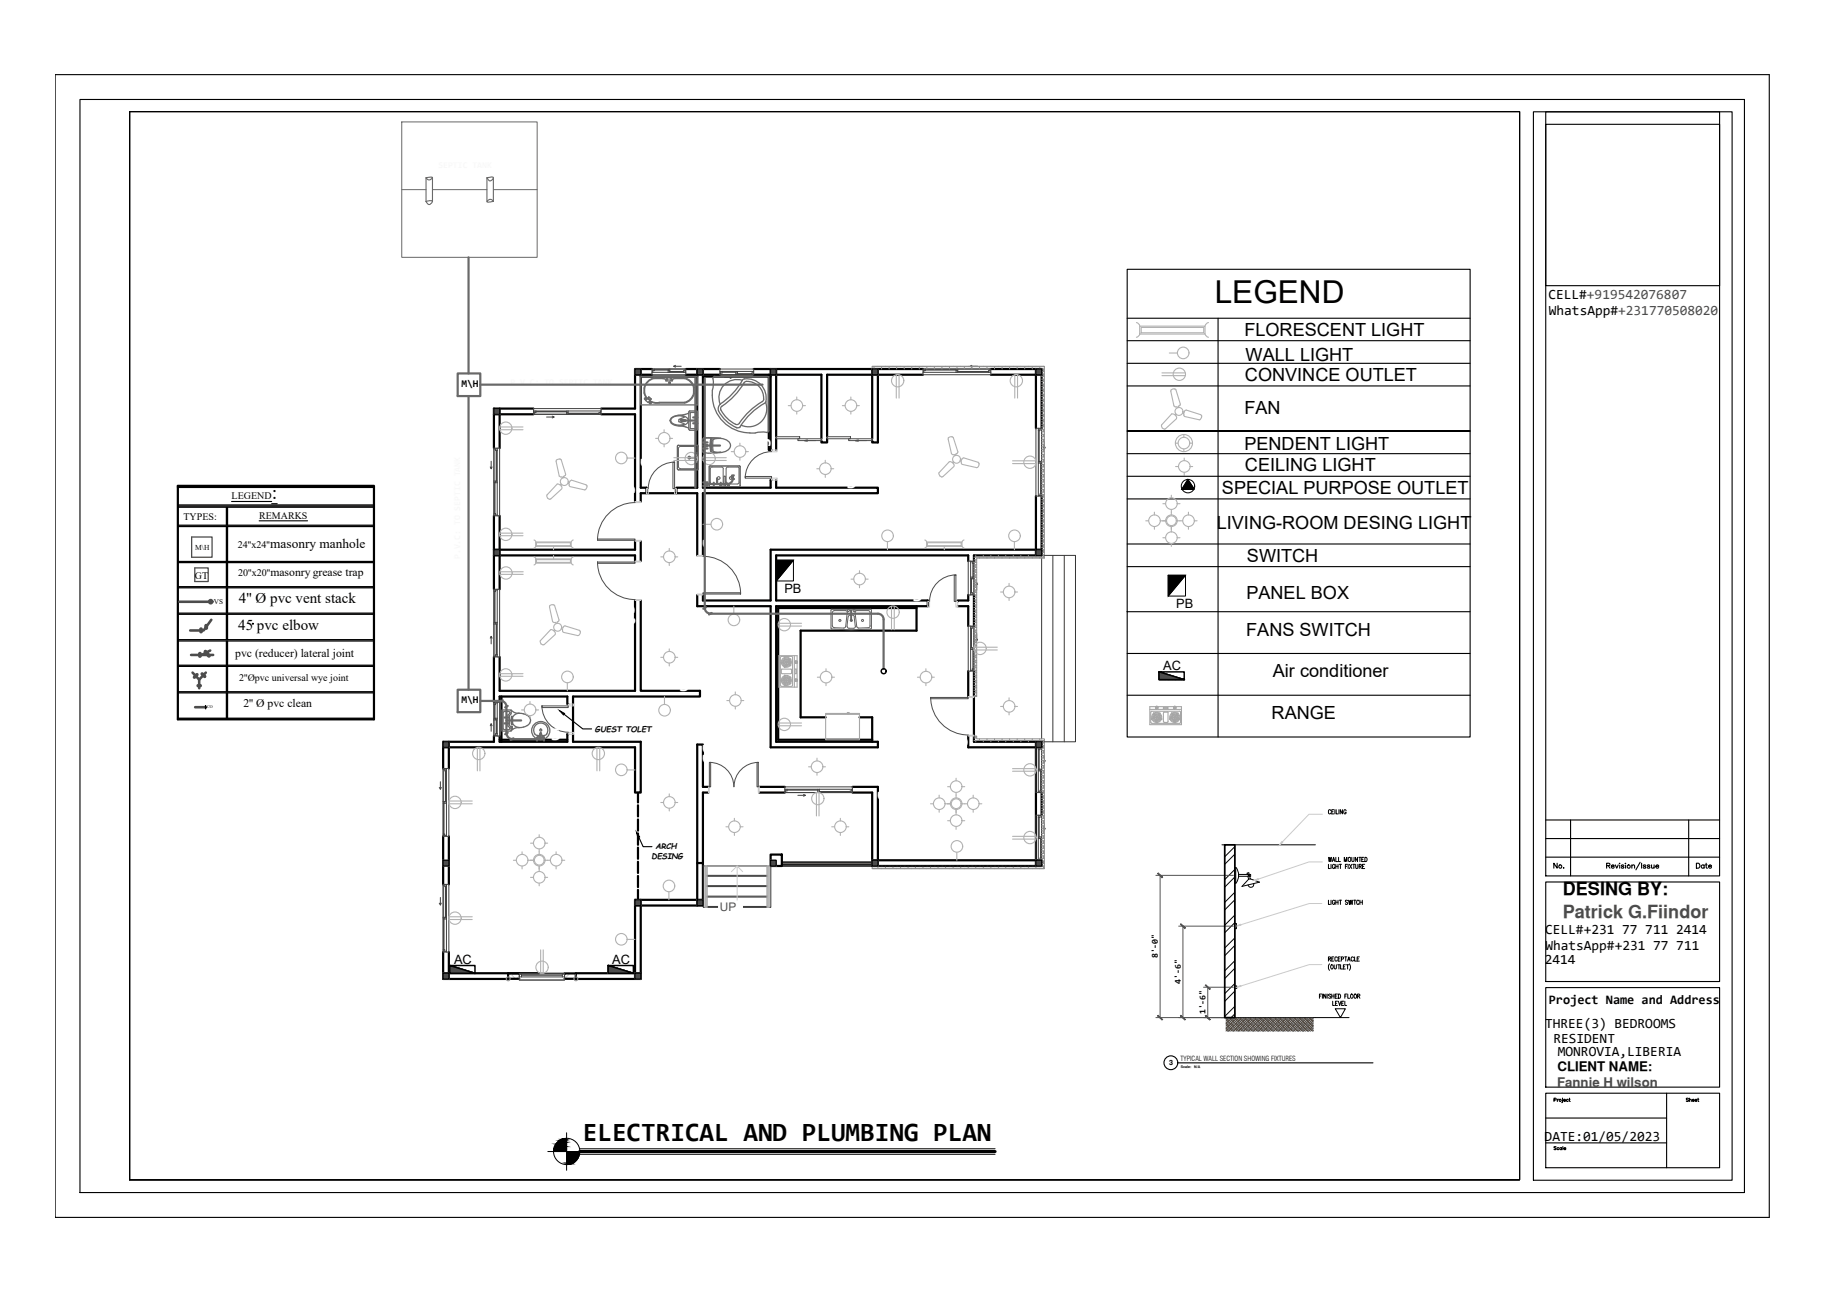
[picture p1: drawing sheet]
<svg xmlns="http://www.w3.org/2000/svg" width="420mm" height="297mm" viewBox="0 0 420 297" stroke-linecap="round" stroke-linejoin="round" font-family="sans-serif">
<defs><g id="words">
<text font-size="7.3" x="279.5" y="69.6">LEGEND</text>
<text font-size="6.1" x="134.1" y="262.6">ELECTRICAL AND PLUMBING PLAN</text>
<text font-size="4.6" x="62.5" y="114.9">:</text>
<g font-size="4.2">
<text x="286.3" y="77.3">FLORESCENT LIGHT</text>
<text x="286.6" y="83.1">WALL LIGHT</text>
<text x="286.5" y="87.7">CONVINCE OUTLET</text>
<text x="286.3" y="95.3">FAN</text>
<text x="286.3" y="103.6">PENDENT LIGHT</text>
<text x="281.2" y="113.6">SPECIAL PURPOSE OUTLET</text>
<text x="286.5" y="108.4">CEILING LIGHT</text>
<text x="280" y="121.8">LIVING-ROOM DESING LIGHT</text>
<text x="286.9" y="129.4">SWITCH</text>
<text x="286.8" y="137.9">PANEL BOX</text>
<text x="286.8" y="146.2">FANS SWITCH</text>
<text x="292.9" y="155.7">Air conditioner</text>
<text x="292.6" y="165.3">RANGE</text>
<text x="359.6" y="206">DESING BY:</text>
</g>
<text font-size="4.2" fill="#4c4c4c" x="359.6" y="211.1">Patrick G.Fiindor</text>
<g font-size="4.1" fill="#fff">
<text x="174.7" y="100.8" transform="rotate(90 174.7 100.8)">S</text>
<text x="147.5" y="105.5" transform="rotate(90 147.5 105.5)">S</text>
<text x="143.5" y="111.6" transform="rotate(90 143.5 111.6)">S</text>
<text x="194.8" y="112.2">S</text>
<text x="161.8" y="124.1" transform="rotate(90 161.8 124.1)">S</text>
<text x="143.4" y="139.2" transform="rotate(90 143.4 139.2)">S</text>
<text x="210" y="138.2">S</text>
<text x="145.4" y="144.4" transform="rotate(-90 145.4 144.4)">Q</text>
<text x="156.4" y="159">S</text>
<text x="126.9" y="170.3">S</text>
<text x="161.8" y="171.1" transform="rotate(90 161.8 171.1)">SS</text>
<text x="220" y="169.6" transform="rotate(90 220 169.6)">S</text>
<text x="202" y="182" transform="rotate(90 202 182)">S</text>
</g>
<g font-size="3.5">
<text x="55" y="138.8">4'' Ø pvc vent stack</text>
<text x="54.8" y="145.1">45 pvc elbow</text>
</g>
<g font-size="3.2">
<text x="356.3" y="68.8">CELL#+919542076807</text>
<text x="356.4" y="72.4">WhatsApp#+231770508020</text>
<text x="355.5" y="214.9">CELL#+231 77 711 2414</text>
<text x="355.5" y="221.9">2414</text>
<text x="355.6" y="218.5">WhatsApp#+231 77 711</text>
<text x="355.5" y="236.5">THREE(3) BEDROOMS</text>
<text x="357.4" y="239.9">RESIDENT</text>
<text x="358.5" y="243">MONROVIA,LIBERIA</text>
<text x="355.4" y="262.6">DATE:01/05/2023</text>
</g>
<text font-size="3.1" x="62.2" y="126.2">masonry manhole</text>
<g font-size="3">
<text x="180.5" y="136.5">PB</text>
<text x="270.7" y="139.9">PB</text>
<text x="267.7" y="154.2">AC</text>
<text x="104.5" y="221.7">AC</text>
<text x="140.9" y="221.7">AC</text>
<text x="356.4" y="231">Project Name and Address</text>
<text x="358.4" y="246.3">CLIENT NAME:</text>
</g>
<text font-size="3" fill="#4c4c4c" x="358.3" y="250">Fannie H wilson</text>
<g font-size="2.7">
<text x="62.2" y="132.5">masonry grease trap</text>
<text x="54.1" y="151.1">pvc (reducer) lateral joint</text>
<text x="56" y="162.6">2'' Ø pvc clean</text>
</g>
<text font-size="2.7" fill="#525252" x="165.6" y="209.7">UP</text>
<g font-size="2.4">
<text x="106.2" y="89">M\H</text>
<text x="106.2" y="161.7">M\H</text>
</g>
<g font-size="2.3">
<text x="42.2" y="119.7">TYPES:</text>
<text x="53.3" y="114.9">LEGEND</text>
<text x="59.6" y="119.3">REMARKS</text>
<text x="54.7" y="126.2">24''x24''</text>
<text x="44.9" y="133.2">GT</text>
<text x="54.8" y="132.5">20''x20''</text>
<text x="55" y="156.6">2''Øpvc universal wye joint</text>
</g>
<text font-size="2" fill="#f8f8f8" x="117.4" y="88.5">P.V.C: TO SEPTIC TANK</text>
<g font-size="2">
<text x="266.4" y="220.5" transform="rotate(-90 266.4 220.5)">8'-0&quot;</text>
<text x="271.7" y="226.3" transform="rotate(-90 271.7 226.3)">4'-6&quot;</text>
<text x="277.4" y="233.4" transform="rotate(-90 277.4 233.4)">1'-6&quot;</text>
</g>
<g font-size="1.8">
<text x="137" y="168.4">GUEST TOLET</text>
<text x="149.9" y="197.7">DESING</text>
<text x="150.8" y="195.4">ARCH</text>
</g>
<g font-size="1.7">
<text x="44.9" y="126.6">M\H</text>
<text x="49.2" y="138.9">VS</text>
</g>
<g font-size="1.6">
<text x="269" y="245.1">3</text>
<text x="271.6" y="244.1">TYPICAL WALL SECTION SHOWING FIXTURES</text>
</g>
<text font-size="1" x="47.7" y="163">CO</text>
<g font-size=".8">
<text x="271.7" y="245.6">Scale:</text>
<text x="274.8" y="245.6">N/A</text>
</g>
</g></defs>
<!-- layer: A-WALL -->
<g fill="none" stroke="#000" stroke-width=".51">
<path d="M113.7 95.3h9.1M115 94v9.1M122.8 94h-9.1v9.1M138.3 95.3h7.8v20.1M146.1 86.2h3.9M147.4 84.9v27.3h1.3v1.3M147.4 86.6h13M150 84.9h-3.9v9.1h-7.8M157.8 86.2h7.8M157.8 84.9h7.8M160.4 84.9v27.3h-4.8v1.3M161.7 84.9v27.3h15.6v-1.7h.2"/>
<path d="M161.7 86.6h15.6M173.4 84.9h39M173.4 86.2h15.6v14.8M176.9 86.2v17.3h.6M177.3 84.9v18.6M178.6 84.9v15.6M200.7 84.9v16.1M202 84.9v16.9h-1.3v-.4M212.4 86.2h-22.1v14.3M228 84.9h11.7v13.6M228 86.2h11.7M238.4 84.9v13.6"/>
<path d="M113.7 118.7v16.9M115 118.7v16.9M147.4 115.4v-1.9h13v14.3M178.6 110.5v1.7h23.4v1.3h-40.3v14.3M178.6 101v2.5M190.3 101v.8h-1.3v-.4M238.4 114.2v13.6M239.7 114.2v13.6h-15.6v1.3M113.7 127.8h32.4v1.3M146.1 138.2v20.7h-31.1v-7.7M146.1 124.5v2h-32.4M147.4 138.2v20.7h13.7v1.4h-29.2v8.2"/>
<path d="M147.4 124.5v4.6M210.9 139.9h-31.8v30.3h21.6M210.9 139.5v5.6h-26.7v19.9h5.8M220.4 139.5h2.4v4.5M222.8 136.9v1.3h-2.4v.2M222.8 129.1v-1.3h-44.2v10.4h34.9v1.3h-34.9v31.2h23.4v1.2h-24.7v-32.4h-16.9v-2.6M224.1 136.9v7.1M239.7 126.5h-62.4v11.7h-15.6v-1.3M113.7 151.2v10.4M222.8 154.4v5.9M224.1 154.4v16.3h15.6v1.2h-16.9v-2.5M103.3 170.7v6.1"/>
<path d="M113.7 169.4v1.3h-11.7v6.1M115 161.6v-1.3h15.5v1.7h.3M115 170.2h15.5M115.4 160.3v10.4M130.8 168.9h-.3v1.8h-15.5v-1.3M131.9 168.9v1.8h15.5v11.7h-1.3v-10.5h-44.1M197.8 165h2.9v5.7M238.4 170.7v28.5M102 192.4v11.1M103.3 192.4v11.1M146.8 182.4v2.2M146.8 185.3v2.6"/>
<path d="M146.8 188.5v2.6M146.8 191.8v2.6M146.8 195v2.6M146.8 198.3v2.6M160.4 198.6h1.3M163 181h-1.3v-9.7h-1.3v37.1M163 182.4h-1.3v26h-15.6M174.7 182.4h5.9M174.7 181h5.9M177.3 196.6h2.6v2.6h-2.6zM196.2 182.4h4.5v16.8h39v-1.3h-39M196.2 181h5.8v18.2"/>
<path d="M239.7 182.4v5.2M102 219.1v6.1h14.9v-1.3M103.3 219.1v6.1M146.8 201.5v2.6M146.8 204.8v2.2M147.4 207v18.2h-14.9v-1.3h14.9M161.7 207h-15.6v18.2M102 223.9h22.1M116.9 224l2.6 .1M116.9 225.2h2.6M129.9 225.2h2.6M132.5 224l-2.6 .1"/>
</g>
<!-- layer: A-FLOR -->
<path d="M161.7 199.2h.1M161.7 208.4h.1M117.3 225.2h2.2M129.9 225.2h2.2" fill="none" stroke="#393939" stroke-width=".23"/>
<!-- layer: S-STRS -->
<g fill="none" stroke="#373737" stroke-width=".23">
<path d="M239.7 128.4v41.6M240.3 127.8h7.2v42.9h-7.2M242.3 127.8v42.9M244.9 127.8v42.9M162.2 199.2h-.4v9.6h.4M162.7 199.2h13.8M176.9 199.2h.5v9.6h-.5M162.7 208.8h13.8M162.7 201.4h13.8M162.7 203.8h13.8M162.7 206.2h13.8M162.7 208.6h13.8"/>
<path d="M162.7 201.6h13.8M162.7 204h13.8M162.7 206.4h13.8"/>
</g>
<!-- layer: A-GLAZ -->
<g fill="none" stroke="#414141" stroke-width=".23">
<path d="M122.8 94h15.5v1.3h-15.5zM122.8 94.6h7.6M122.9 94.6v.7M123.3 94.6v.3h-.4M125.8 96h1.7M127.1 95.7l.4 .3-.4 .2M130.4 94.6h.3v.7h-.3zM130.4 94.9h.3M130.7 94.6h7.6M138.2 94.9h-.4v.4h.5M138.2 94.6v.7M150 84.9h.6v.4h-.4"/>
<path d="M150 84.9h7.8v1.3h-7.8zM150 85.7h3.7M150.2 84.9v.8M153.7 84.9h.4v.8h-.4zM153.7 85.3h.4M154.1 85.7h3.7M155 84.3h1.7M155.4 84.1l-.4 .2 .4 .2M157.7 85.3h-.4v.4M157.7 84.9v.8M165.6 84.9h7.8v1.3h-7.8zM165.6 85.5h3.7"/>
<path d="M165.8 85.5v.7M166.1 85.5v.3h-.3M166.7 86.9h1.7M168 86.6l.4 .3-.4 .2M169.3 85.5h.4v.7h-.4zM169.3 85.8h.4M169.7 85.5h3.7M173.3 85.8h-.4v.4h.5M173.3 85.5v.7M212.4 84.9h.5v.4h-.4M212.4 84.9h15.6v1.3h-15.6zM212.4 85.7h7.6"/>
<path d="M212.5 84.9v.8M220 84.9h.4v.8h-.4zM220 85.3h.4M220.4 85.7h7.6M223.2 84.3h1.7M223.6 84.1l-.4 .2 .4 .2M227.8 85.3h-.4v.4M227.8 84.9v.8M238.4 98.5h1.3v15.7h-1.3zM238.9 98.5v7.7M238.9 98.7h.8M239.3 98.7v.4h-.4"/>
<path d="M112.8 107.4l.2 .5 .2-.5M113 106.1v1.8M113.7 110.7h.7v.4h-.7zM113.7 103.1h1.3v15.6h-1.3zM113.7 103.3h.7M113.7 118.5h.7M114 118.5v-.4h-.3v.6M114 103.3v.4h.4M114 110.7v.4M114.4 103.1v7.6M114.4 111.1v7.6M238.9 106.2h.8v.3h-.8z"/>
<path d="M238.9 106.5v7.7M238.9 114h.8M239.3 114v-.4h.4v.6M239.3 106.2v.3M240.1 102.9l.2 .4 .2-.4M240.3 101.6v1.7M113.7 135.6v.5h.3v-.4M113.7 135.6h1.3v15.6h-1.3zM113.7 135.7h.7M114.4 135.6v7.6M222.8 129.1h1.3v7.8h-1.3zM223.3 132.8h.8v.4h-.8z"/>
<path d="M223.3 129.1v3.7M223.3 133.2v3.7M223.3 136.3h.4v.4M223.3 136.7h.8M223.3 129.2h.8M223.7 132.8v.4M224.1 129.1v.5h-.4v-.4M224.5 134.5l.2-.4 .2 .4M224.7 134.1v1.7M112.8 146.8l.2-.4 .2 .4M113 146.4v1.8M113.7 143.2h.7v.4h-.7z"/>
<path d="M113.7 151h.7M114 143.2v.4M114.4 143.6v7.6M114.4 150.7h-.4v.3M222.8 144h1.3v10.4h-1.3zM223.3 149h.8v.4h-.8zM223.3 144v5M223.3 149.4v5M223.3 144.2h.8M223.3 154.2h.8M223.7 154.2v-.3h.4v.5M223.7 144.2v.4h-.4"/>
<path d="M223.7 149v.4M224.5 147.1l.2 .4 .2-.4M224.7 145.7v1.8M101.3 179.9v1.7M102 176.8h1.3v15.6h-1.3zM102 177h.7M102.3 177v.4h.4M102.7 176.8v7.6M112.8 167l.2-.5 .2 .5M113 166.5v1.8M113.7 165.3h.7v.3h-.7zM113.7 161.6v.5h.3v-.4"/>
<path d="M113.7 161.6h1.3v7.8h-1.3zM113.7 169.2h.7M113.7 161.7h.7M114 165.3v.3M114.4 161.6v3.7M114.4 165.6v3.8M114.4 168.8h-.4v.4M238.4 171.9h1.3v10.5h-1.3zM238.9 177h.8v.4h-.8zM238.9 171.9v5.1M238.9 177.4v5M238.9 172.1h.8"/>
<path d="M239.3 172.1v.4h-.4M239.3 177v.4M240.1 175l.2 .4 .2-.4M240.3 173.7v1.7M101.1 181.2l.2 .4 .2-.4M102 184.4h.7v.4h-.7zM102 192.3h.7M102.3 192.3v-.4h-.3v.5M102.3 184.4v.4M102.7 184.8v7.6M180.6 181h15.6v1.4h-15.6zM180.6 181.6h7.6"/>
<path d="M180.7 181.6v.8M181.1 181.6v.4h-.4M183.6 183h1.7M184.9 182.8l.4 .2-.4 .2M188.2 181.6h.3v.8h-.3zM188.2 182h.3M188.5 181.6h7.7M196 182h-.4v.4h.6M196 181.6v.8M238.4 187.6h1.3v10.3h-1.3zM238.9 192.6h.8v.3h-.8zM238.9 187.6v5"/>
<path d="M238.9 192.9v5M238.9 182.2h.8M238.9 187.7h.8M238.9 197.8h.8M239.3 182.2v-.4h.4v.6M239.3 197.8v-.4h.4v.5M239.3 187.7v.4h-.4M239.3 192.6v.3M240.1 190.6l.2 .4 .2-.4M240.3 189.3v1.7M101.1 207.8l.2 .4 .2-.4M101.3 206.5v1.7"/>
<path d="M102 211.1h.7v.3h-.7zM102 203.5h1.3v15.6h-1.3zM102 203.6h.7M102 218.9h.7M102.3 218.9v-.4h-.3v.6M102.3 203.6v.4h.4M102.3 211.1v.3M102.7 203.5v7.6M102.7 211.4v7.7M119.5 224.1h10.4v.7h-10.4zM120 224.4h9.4M120 224.1v.7"/>
<path d="M129.4 224.1v.7"/>
</g>
<g fill="none" stroke="#414141" stroke-width=".3">
<path d="M123.3 94.7h7.1M130.7 95.1h7.1M150.6 85.1h3.1M154.1 85.5h3.2M166.1 85.6h3.2M169.7 86h3.2M212.9 85.1h7.1M220.4 85.5h7M239.1 99.1v7.1M113.9 111.1v7M114.2 103.7v7M239.5 106.5v7.1"/>
<path d="M113.9 136.1v7.1M223.5 133.2v3.1M223.9 129.6v3.2M114.2 143.6v7.1M223.5 144.6v4.4M223.9 149.4v4.5M102.5 177.4v7M113.9 162.1v3.2M114.2 165.6v3.2M239.1 172.5v4.5M239.5 177.4v4.4M102.1 184.8v7.1"/>
<path d="M181.1 181.8h7.1M188.5 182.1h7.1M239.1 188.1v4.5M239.5 192.9v4.5M102.1 211.4v7.1M102.5 204v7.1"/>
</g>
<!-- layer: A-DETL-GENF -->
<g fill="#818181" stroke="#818181" stroke-width=".23">
<path d="M196.8 101.4l.7-.2v.2zM196.8 101.4l.7 .1v-.1z"/>
<path d="M185.1 101.4l.6-.2v.2zM185.1 101.4l.6 .1v-.1z"/>
</g>
<path d="M185.1 101.4l.6 .1v-.3l-.6 .2h2.6M196.8 101.4l.7 .1v-.3l-.7 .2h2.6" fill="none" stroke="#818181" stroke-width=".23"/>
<!-- layer: A-DOOR -->
<g fill="none" stroke="#4c4c4c" stroke-width=".23">
<path d="M146.1 115.6a8.7 8.7 0 0 0-8.6 8.7M154.8 106.3h.4v6.1h-.4zM155.2 106.3a6.1 6.1 0 0 0-6 6.1M171.5 109.6h6v.4h-6zM177.6 103.9a6.1 6.1 0 0 0-6.1 6.1M178.6 100.5h5.4v.5h-5.4zM183.6 101h5.4v.4h-5.4zM190.3 100.5h5.4v.5h-5.4zM195.3 101h5.4v.4h-5.4zM137.5 129.3a8.7 8.7 0 0 0 8.6 8.7M137.5 129.3h8.6v.3h-8.6zM137.5 124h8.6v.3h-8.6z"/>
<path d="M161.7 136.4h8.7v.3h-8.7zM161.8 128a8.7 8.7 0 0 1 8.6 8.7M219.6 132.3h.3v6.1h-.3zM220 132.3a6.1 6.1 0 0 0-6.1 6.1M124.7 162.4a6.1 6.1 0 0 0 6.1 6.1M124.7 162.4h6.1v.4h-6.1zM163.2 175.4h.3v5.6h-.3zM163.2 175.4a5.6 5.6 0 0 1 5.7 5.6M174.2 175.4h.3v5.6h-.3zM174.5 175.4a5.6 5.6 0 0 0-5.6 5.6M214.1 160.5h8.7v.3h-8.7zM214.2 160.5a8.7 8.7 0 0 0 8.6 8.6"/>
</g>
<!-- layer: A-DOOR-FRAM -->
<g fill="none" stroke="#cacaca" stroke-width=".23">
<path d="M146.1 115.4h1.3v.2h-1.3zM148.7 112.4h.5v1.3h-.5zM155.2 112.4h.4v1.3h-.4zM177.5 110h1.3v.5h-1.3zM177.5 103.5h1.3v.5h-1.3zM146.1 129.1h1.3v.2h-1.3zM146.1 138h1.3v.2h-1.3zM146.1 124.3h1.3v.2h-1.3zM160.4 136.7h1.3v.2h-1.3zM160.4 127.8h1.3v.2h-1.3zM213.5 138.4h.4v1.3h-.4zM219.9 138.4h.5v1.3h-.5z"/>
<path d="M130.8 162h1.2v.4h-1.2zM130.8 168.5h1.2v.4h-1.2zM222.8 160.3h1.3v.2h-1.3zM222.8 169.1h1.3v.3h-1.3zM163 181h.2v1.4h-.2zM174.5 181h.2v1.4h-.2z"/>
</g>
<!-- layer: A-WALL-PATT -->
<path d="M117.4 224l1.2 1.2M119.5 224.6l-.6 .6M131.1 224l-1.2 1.2M132.1 224l.4 .4" fill="none" stroke="#cfcfcf" stroke-width=".23"/>
<!-- layer: A-WALL -->
<g fill="none" stroke="#000" stroke-width=".34">
<path d="M266.7 154.6v1.8h5.8v-1.8h-5.8l5.8 1.8M179.9 199.2h59.8M179.9 198.4h20.8M179.9 198.8h20.8M103.5 222.2v1.7h5.8v-1.7h-5.8l5.8 1.7M119.5 224h10.4M139.9 222.2v1.7h5.8v-1.7h-5.8l5.8 1.7"/>
<circle cx="203.3" cy="154.4" r=".57"/>
</g>
<!-- layer: A-GLAZ-SILL -->
<path d="M119.5 224.1h10.4v1.4h-10.4zM119.5 225.2v.3h10.4v-.3" fill="none" stroke="#4c4c4c" stroke-width=".23"/>
<!-- layer: A-GENM -->
<g fill="none" stroke="#8e8e8e" stroke-width=".23">
<path d="M200.7 84.9v-.6h39.6v44.1h-15.6v31.9h-.6M200.7 84.4h39.6M201.1 84.4v.5M202 84.3v.1M202.8 84.4v.5M203.7 84.3v.1M204.6 84.4v.5M205.5 84.3v.1M206.3 84.4v.5M207.2 84.3v.1M208.1 84.4v.5M208.9 84.3v.1"/>
<path d="M209.8 84.4v.5M210.6 84.3v.1M211.5 84.4v.5M212.4 84.3v.1M213.3 84.4v.5M214.1 84.3v.1M215 84.4v.5M215.8 84.3v.1M216.7 84.4v.5M217.6 84.3v.1M218.5 84.4v.5M219.3 84.3v.1"/>
<path d="M220.2 84.4v.5M221.1 84.3v.1M221.9 84.4v.5M222.8 84.3v.1M223.6 84.4v.5M224.5 84.3v.1M225.4 84.4v.5M226.3 84.3v.1M227.1 84.4v.5M228 84.3v.1M228.8 84.4v.5M229.7 84.3v.1"/>
<path d="M230.6 84.4v.5M231.4 84.3v.1M232.3 84.4v.5M233.2 84.3v.1M234 84.4v.5M234.9 84.3v.1M235.8 84.4v.5M236.6 84.3v.1M237.5 84.4v.5M238.4 84.3v.1M239.3 84.4v.5M239.7 84.9h.6"/>
<path d="M239.7 85.5h.6M239.7 86h.6M239.7 86.6h.6M239.7 87.2h.6M239.7 87.8h.6M239.7 88.4h.6M239.7 89h.6M239.7 89.5h.6M239.7 90.1h.6M239.7 90.7h.6M239.7 91.3h.6M239.7 91.8h.6"/>
<path d="M239.7 92.4h.6M239.7 93h.6M239.7 93.6h.6M239.7 94.1h.6M239.7 94.7h.6M239.7 95.3h.6M239.7 95.9h.6M239.7 96.5h.6M239.7 97.1h.6M239.7 97.6h.6M239.7 98.2h.6M239.7 98.8h.6"/>
<path d="M239.7 99.3h.6M239.7 99.9h.6M240.1 84.3v.1M240.1 84.9v.6M240.1 86v.6M240.1 87.2v.6M240.1 88.4v.6M240.1 89.5v.6M240.1 90.7v.6M240.1 91.8v.6M240.1 93v.6M240.1 94.1v.6"/>
<path d="M240.1 95.3v.6M240.1 96.5v.6M240.1 97.6v.6M240.1 98.8v.5M240.1 99.9v.6M239.7 100.5h.6M239.7 101.1h.6M239.7 101.7h.6M239.7 102.2h.6M239.7 102.8h.6M239.7 103.4h.6M239.7 104h.6"/>
<path d="M239.7 104.5h.6M239.7 105.1h.6M239.7 105.7h.6M239.7 106.3h.6M239.7 106.9h.6M239.7 107.4h.6M239.7 108h.6M239.7 108.6h.6M239.7 109.2h.6M239.7 109.8h.6M239.7 110.3h.6M239.7 110.9h.6"/>
<path d="M239.7 111.5h.6M239.7 112h.6M239.7 112.6h.6M239.7 113.2h.6M239.7 113.8h.6M239.7 114.4h.6M239.7 115h.6M239.7 115.5h.6M239.7 116.1h.6M239.7 116.7h.6M239.7 117.2h.6M239.7 117.8h.6"/>
<path d="M239.7 118.4h.6M239.7 119h.6M239.7 119.6h.6M240.1 101.1v.6M240.1 102.2v.6M240.1 103.4v.6M240.1 104.5v.6M240.1 105.7v.6M240.1 106.9v.5M240.1 108v.6M240.1 109.2v.6M240.1 110.3v.6"/>
<path d="M240.1 111.5v.5M240.1 112.6v.6M240.1 113.8v.6M240.1 115v.5M240.1 116.1v.6M240.1 117.2v.6M240.1 118.4v.6M240.1 119.6v.5M224.1 128.2h16.2M224.1 128.8h.6M224.1 129.4h.6M224.1 129.9h.6"/>
<path d="M224.1 130.5h.6M224.1 131.1h.6M224.1 131.7h.6M224.1 132.3h.6M224.1 132.8h.6M224.1 133.4h.6M224.1 134h.6M224.1 134.6h.6M224.1 135.2h.6M224.1 135.7h.6M224.1 136.3h.6M224.1 136.9h.6"/>
<path d="M224.1 137.5h.6M224.1 138h.6M224.1 138.6h.6M224.1 139.2h.6M224.1 139.8h.6M224.5 127.8v.4M224.5 128.8v.6M224.5 129.9v.6M224.5 131.1v.6M224.5 132.3v.5M224.5 133.4v.6M224.5 134.6v.6"/>
<path d="M224.5 135.7v.6M224.5 136.9v.6M224.5 138v.6M224.5 139.2v.6M225.4 128.2v.2M226.3 127.8v.4M227.1 128.2v.2M228 127.8v.4M228.8 128.2v.2M229.7 127.8v.4M230.6 128.2v.2M231.4 127.8v.4"/>
<path d="M232.3 128.2v.2M233.2 127.8v.4M234 128.2v.2M234.9 127.8v.4M235.8 128.2v.2M236.6 127.8v.4M237.5 128.2v.2M238.4 127.8v.4M239.3 128.2v.2M239.7 120.1h.6M239.7 120.7h.6M239.7 121.3h.6"/>
<path d="M239.7 121.9h.6M239.7 122.5h.6M239.7 123h.6M239.7 123.6h.6M239.7 124.2h.6M239.7 124.7h.6M239.7 125.3h.6M239.7 125.9h.6M239.7 126.5h.6M239.7 127.1h.6M239.7 127.7h.6M240.1 120.7v.6"/>
<path d="M240.1 121.9v.6M240.1 123v.6M240.1 124.2v.5M240.1 125.3v.6M240.1 126.5v.6M240.1 127.7v.5M224.1 140.4h.6M224.1 140.9h.6M224.1 141.5h.6M224.1 142.1h.6M224.1 142.6h.6M224.1 143.2h.6"/>
<path d="M224.1 143.8h.6M224.1 144.4h.6M224.1 145h.6M224.1 145.6h.6M224.1 146.1h.6M224.1 146.7h.6M224.1 147.3h.6M224.1 147.9h.6M224.1 148.4h.6M224.1 149h.6M224.1 149.6h.6M224.1 150.2h.6"/>
<path d="M224.1 150.7h.6M224.1 151.3h.6M224.1 151.9h.6M224.1 152.5h.6M224.1 153.1h.6M224.1 153.7h.6M224.1 154.2h.6M224.1 154.8h.6M224.1 155.3h.6M224.1 155.9h.6M224.1 156.5h.6M224.1 157.1h.6"/>
<path d="M224.1 157.7h.6M224.1 158.3h.6M224.1 158.8h.6M224.1 159.4h.6M224.5 140.4v.5M224.5 141.5v.6M224.5 142.6v.6M224.5 143.8v.6M224.5 145v.6M224.5 146.1v.6M224.5 147.3v.6M224.5 148.4v.6"/>
<path d="M224.5 149.6v.6M224.5 150.7v.6M224.5 151.9v.6M224.5 153.1v.6M224.5 154.2v.6M224.5 155.3v.6M224.5 156.5v.6M224.5 157.7v.6M224.5 158.8v.6M224.1 169.4h.6v.6h15.6v29.9h-39.6v-.7h39.6M224.1 169.8h.6M224.1 170.4h16.2"/>
<path d="M224.1 160h.6M224.5 160v.3M224.5 169.4v.4M224.5 170.4v.3M225.4 170v.4M226.3 170.4v.3M227.1 170v.4M228 170.4v.3M228.8 170v.4M229.7 170.4v.3M230.6 170v.4M231.4 170.4v.3"/>
<path d="M232.3 170v.4M233.2 170.4v.3M234 170v.4M234.9 170.4v.3M235.8 170v.4M236.6 170.4v.3M237.5 170v.4M238.4 170.4v.3M239.3 170v.4M239.7 170.9h.6M239.7 171.5h.6M239.7 172.1h.6"/>
<path d="M239.7 172.7h.6M239.7 173.3h.6M239.7 173.8h.6M239.7 174.4h.6M239.7 175h.6M239.7 175.6h.6M239.7 176.1h.6M239.7 176.7h.6M239.7 177.3h.6M239.7 177.9h.6M239.7 178.5h.6M239.7 179h.6"/>
<path d="M239.7 179.6h.6M240.1 170.4v.5M240.1 171.5v.6M240.1 172.7v.6M240.1 173.8v.6M240.1 175v.6M240.1 176.1v.6M240.1 177.3v.6M240.1 178.5v.5M240.1 179.6v.6M200.7 199.8h39.6M201.1 199.2h.1"/>
<path d="M201.1 199.8v.1M202 199.2v.6M202.8 199.2h.1M202.8 199.8v.1M203.7 199.2v.6M204.6 199.2h.1M204.6 199.8v.1M205.5 199.2v.6M206.3 199.2h.1M206.3 199.8v.1M207.2 199.2v.6M208.1 199.2h.1"/>
<path d="M208.1 199.8v.1M208.9 199.2v.6M209.8 199.2h.1M209.8 199.8v.1M210.6 199.2v.6M211.5 199.2h.1M211.5 199.8v.1M212.4 199.2v.6M213.3 199.2h.1M213.3 199.8v.1M214.1 199.2v.6M215 199.2h.1"/>
<path d="M215 199.8v.1M215.8 199.2v.6M216.7 199.2h.1M216.7 199.8v.1M217.6 199.2v.6M218.5 199.2h.1M218.5 199.8v.1M219.3 199.2v.6M220.2 199.2h.1M220.2 199.8v.1M221.1 199.2v.6M221.9 199.2h.1"/>
<path d="M221.9 199.8v.1M222.8 199.2v.6M223.6 199.2h.1M223.6 199.8v.1M224.5 199.2v.6M225.4 199.2h.1M225.4 199.8v.1M226.3 199.2v.6M227.1 199.2h.1M227.1 199.8v.1M228 199.2v.6M228.8 199.2h.1"/>
<path d="M228.8 199.8v.1M229.7 199.2v.6M230.6 199.2h.1M230.6 199.8v.1M231.4 199.2v.6M232.3 199.2h.1M232.3 199.8v.1M233.2 199.2v.6M234 199.2h.1M234 199.8v.1M234.9 199.2v.6M235.8 199.2h.1"/>
<path d="M235.8 199.8v.1M236.6 199.2v.6M237.5 199.2h.1M237.5 199.8v.1M238.4 199.2v.6M239.3 199.2h.1M239.3 199.8v.1M239.7 180.2h.6M239.7 180.7h.6M239.7 181.3h.6M239.7 181.9h.6M239.7 182.5h.6"/>
<path d="M239.7 183.1h.6M239.7 183.7h.6M239.7 184.2h.6M239.7 184.8h.6M239.7 185.4h.6M239.7 186h.6M239.7 186.5h.6M239.7 187.1h.6M239.7 187.7h.6M239.7 188.3h.6M239.7 188.8h.6M239.7 189.4h.6"/>
<path d="M239.7 190h.6M239.7 190.6h.6M239.7 191.2h.6M239.7 191.8h.6M239.7 192.3h.6M239.7 192.9h.6M239.7 193.4h.6M239.7 194h.6M239.7 194.6h.6M239.7 195.2h.6M239.7 195.8h.6M239.7 196.4h.6"/>
<path d="M239.7 196.9h.6M239.7 197.5h.6M239.7 198.1h.6M239.7 198.7h.6M240.1 180.7v.6M240.1 181.9v.6M240.1 183.1v.6M240.1 184.2v.6M240.1 185.4v.6M240.1 186.5v.6M240.1 187.7v.6M240.1 188.8v.6"/>
<path d="M240.1 190v.6M240.1 191.2v.6M240.1 192.3v.6M240.1 193.4v.6M240.1 194.6v.6M240.1 195.8v.6M240.1 196.9v.6M240.1 198.1v.6M240.1 199.2v.6"/>
<circle cx="116.9" cy="225.2" r=".44"/>
<circle cx="132.5" cy="225.2" r=".44"/>
</g>
<!-- layer: S-STRS-ANNO -->
<path d="M169.6 199.2l-1.3 1.4M170.9 200.6l-1.3-1.4v9.6" fill="none" stroke="#cacaca" stroke-width=".23"/>
<!-- layer: A-FLOR-HRAL -->
<path d="M162.2 199.2h.5v9.6h-.5zM176.5 199.2h.4v9.6h-.4z" fill="none" stroke="#a4a4a4" stroke-width=".23"/>
<!-- layer: S-STRS-IDEN -->
<path d="M165.3 207.3v3.5l5.5-3.5zM165.3 210.8l5.5-3.5v3.5z" fill="#fff" stroke="#fff" stroke-width=".23"/>
<!-- layer: A-TEXT -->
<path d="M128.8 163.5l1.1 .7-.2 .3zM146.5 191.5l.7 1.1-.4 .2z" fill="#000" stroke="#000" stroke-width=".23"/>
<path d="M129.8 164.3l4.3 3.4h2M147 192.7l1 2.1h2" fill="none" stroke="#000" stroke-width=".25"/>
<!-- layer: A-FUNTURE -->
<g fill="none" stroke="#a8a8a8" stroke-width=".25">
<path d="M179.6 157.7l.2 .2M179.6 156.6l.7 .1M179.6 156.5h.5M179.6 152.3h.5M179.6 152.5h.7M179.7 156.5v.1M179.7 152.3v.1M179.8 154.8l.1 .2M179.8 157.9h2.3M179.8 151h2.3M179.8 156.6a1.16 1.16 0 0 0 .7 1M179.8 152.4a1.16 1.16 0 0 0 .7 1.1"/>
<path d="M179.8 151l-.2 .2v6.5M179.9 154h2.1M179.9 155h2.1M179.9 154l-.1 .1v.7M179.9 156.6l.2 .5 .5 .4M179.9 152.4l.2 .5 .5 .4M180.2 156.4h.1M180.2 152.2l.1 .1M180.3 156.1l.1 .1M180.3 151.9l.1 .1M180.4 156.9l-.2 .1M180.4 152.7l-.2 .1"/>
<path d="M180.5 152.4h.8M180.5 156.6h.8M180.5 151.2l.1 .5M180.5 157.7l.1 .1M180.5 155.9l.1 .1M180.5 151.7l.1 .1M180.5 155.5a1.16 1.16 0 0 0-.7 1M180.5 151.3a1.16 1.16 0 0 0-.7 1M180.6 155.3l.1 .5M180.6 152.9l-.1 .2M180.6 157.1l-.1 .1M180.6 151.2l.1 .5"/>
<path d="M180.6 155.6l-.5 .4-.2 .5M180.6 151.4l-.5 .4-.2 .5M180.6 155.4v.4M180.6 151.2h-.1M180.6 153.1l-.1 .5M180.6 157.3l-.1 .4M180.6 155.4a1.16 1.16 0 0 1 1.3 .4M180.6 151.2a1.16 1.16 0 0 1 1.3 .4M180.7 155.6h.6l.4 .3M180.7 151.4h.6l.4 .3M180.7 153.1l-.2 .4M180.7 157.3l-.1 .5"/>
<path d="M180.8 153v.2M180.8 157.2v.1M180.9 151.6v.2M180.9 155.8v.1M180.9 152v.8M180.9 156.2v.8M181 153l.1 .1M181 157.2l.1 .1M181.2 155.8l-.1 .2M181.2 151.7l-.1 .1M181.3 157l.1 .2M181.3 152.9l.1 .1"/>
<path d="M181.5 156l-.2 .1M181.5 156.8l.1 .1M181.5 152.7l.1 .1M181.5 151.8l-.2 .2M181.5 152.9l.4 .3M181.5 156.6h.2M181.5 152.4h.2M181.6 157l.4 .3-.5-.2M181.6 152.8l.3 .3M181.6 156.3h-.1M181.6 152.1l-.1 .1M181.7 153l-.5 .3h-.5"/>
<path d="M181.7 157.2l-.5 .3h-.5M181.8 156l.1 .6-.1 .5M181.8 151.8l.1 .6-.1 .5M181.8 153.1a1.16 1.16 0 0 1-1.2 .4M181.8 157.3a1.16 1.16 0 0 1-1.2 .4M181.9 155.8l-.4 .3M181.9 151.6l-.4 .3M181.9 155.9a1.16 1.16 0 0 1 0 1.3M181.9 151.7a1.16 1.16 0 0 1 0 1.3M181.9 155.8l.1 .1M181.9 151.6l.1 .1M181.9 155.9l-.3 .3"/>
<path d="M181.9 151.7l-.3 .3M182 153.1h-.1M182 154l.1 .1v.7M182.1 154.8l-.1 .2M182.2 151l.2 .2v6.5M182.4 157.7l-.2 .2M182.8 150.9v7.2M182.9 154h.3v1h-.3zM183 156.6h.5M183.1 156.5h.2M183.1 152.3h.2M183.1 156.6h.2"/>
<path d="M183.1 152.4h.2M183.1 156.2a.28 .28 0 0 0-.2 .3 .28 .28 0 0 0 .2 .3M183.1 156.2h.1M183.1 152.1h.1M183.1 152.1a.28 .28 0 0 0-.2 .3 .28 .28 0 0 0 .2 .2M183.2 156.8h-.1M183.2 152.6h-.1M183.4 152.3v-1.4h-4.2v7.2h4.2v-1.4M183.4 152.6v3.8M183.5 152.3h-.5v.2h.5M183.5 156.5h-.5v.1M190 164.2h7.8v6h-7.8z"/>
<path d="M190 164.4h7.8M195 164.2v-.3h.4v.3M195.2 163.9v.5M264.6 163.2h7.3M264.8 163.9v2.3M264.8 166.2l.2 .2h6.4M265.1 165.5a1.16 1.16 0 0 0 1 .7M265.2 165.4l.4 .5 .5 .2M265.4 165.1h.1M265.4 164.1l.2 .4M265.4 165.3l-.4 .1M265.4 164.1l.3 .3"/>
<path d="M265.4 165.4h-.4M265.4 164.8l.1 .1M265.4 164.1a1.16 1.16 0 0 0-.4 1.3M265.5 164.1a1.16 1.16 0 0 1 1.3 0M265.5 164.3l-.3 .4v.6M265.6 164.5l.1 .2M265.6 165.4h-.1M265.6 164.2l.6-.1 .5 .1M265.7 165.1h.8M265.8 165.6l-.1 .1M265.9 162.9a.28 .28 0 0 0 .3 .2 .28 .28 0 0 0 .2-.2M265.9 164.4v.1"/>
<path d="M265.9 162.8v.1M266 162.6h-1.4v4.1h7.3v-4.1h-1.4M266 165.7l-.1 .1M266.1 162.5v.5h.1v-.5M266.1 165.8l.1 .5M266.1 162.7v.2M266.1 164.7v.8M266.2 164.3v.2M266.2 165.8v.5M266.2 165.7l.1 .1M266.2 162.7v.2M266.3 162.6h3.8"/>
<path d="M266.4 162.8v.1M266.5 164.4l-.1 .1M266.5 165.6l.1 .1M266.6 165.4l.2 .1M266.7 164.6l-.1 .1M266.8 165.2h.1M266.8 164.3l.3 .5v.5M266.9 164.1l-.3 .4M266.9 165.4l.4 .2M266.9 164l-.3 .5M266.9 164.2a1.16 1.16 0 0 1 .4 1.2M266.9 164.9h-.2"/>
<path d="M266.9 165.3l.4 .1M267.1 165.4l-.4 .5-.5 .2M267.2 165.5a1.16 1.16 0 0 1-1 .7M267.4 165.4l-.1 .1M267.7 162.8h1.1v.3h-1.1zM267.7 164v2.1M267.7 166l.2 .2M267.9 166.2h.7M268.6 163.9l-.7-.1-.2 .2M268.6 163.8l.2 .2M268.8 166l-.2 .2M268.8 164v2.1"/>
<path d="M269.2 165.5a1.16 1.16 0 0 0 1.1 .7M269.4 165.4l.3 .5 .6 .2M269.5 164.1l.3 .4M269.5 165.3l-.4 .1M269.5 165.1h.2M269.5 164.1l.4 .3M269.6 165.4h-.5M269.6 164.8l.1 .1M269.6 164.1a1.16 1.16 0 0 0-.4 1.3M269.7 164.1a1.16 1.16 0 0 1 1.3 0M269.7 164.3l-.3 .4-.1 .6M269.7 164.5l.2 .2"/>
<path d="M269.7 165.4h-.1M269.8 164.2l.5-.1 .6 .1M269.9 165.1h.8M269.9 165.6l-.1 .1M270 162.9a.28 .28 0 0 0 .3 .2 .28 .28 0 0 0 .3-.2M270 164.4l.1 .1M270 162.8v.1M270.1 162.6a.28 .28 0 0 0 0 .4 .28 .28 0 0 0 .4 0 .28 .28 0 0 0 0-.4M270.1 162.6h.4M270.2 165.7l-.1 .1M270.2 165.8l.1 .5 .1-.5M270.2 162.5v.5l.1-.5"/>
<path d="M270.2 162.7v.2M270.3 164.7v.8M270.3 164.3v.2M270.4 162.7v.2M270.4 165.7v.1M270.6 162.8v.1M270.6 165.6l.1 .1M270.7 164.4l-.1 .1M270.8 165.4l.2 .1M270.9 164.6l-.1 .1M270.9 165.2h.2M270.9 164.3l.4 .5v.5"/>
<path d="M271 164.1l-.3 .4M271 165.4l.5 .2M271 164l-.2 .5M271 164.2a1.16 1.16 0 0 1 .4 1.2M271 164.9h-.1M271 165.3l.5 .1M271.2 165.4l-.3 .5-.5 .2M271.4 165.5a1.16 1.16 0 0 1-1 .7M271.4 163.6h-6.4l-.2 .2M271.4 163.6l.2 .2v2.4M271.5 165.4v.1M271.6 166.2l-.2 .2"/>
<circle cx="180.9" cy="152.4" r=".78"/>
<circle cx="180.9" cy="156.6" r=".78"/>
<circle cx="180.9" cy="152.4" r=".53"/>
<circle cx="180.9" cy="156.6" r=".53"/>
<circle cx="180.9" cy="152.4" r=".61"/>
<circle cx="180.9" cy="156.6" r=".61"/>
<circle cx="180.9" cy="152.4" r=".28"/>
<circle cx="180.9" cy="156.6" r=".28"/>
<circle cx="180.9" cy="156.6" r=".19"/>
<circle cx="180.9" cy="152.4" r=".19"/>
<circle cx="183.2" cy="156.5" r=".28"/>
<circle cx="183.2" cy="152.4" r=".28"/>
<circle cx="266.2" cy="165.1" r=".78"/>
<circle cx="266.2" cy="165.1" r=".53"/>
<circle cx="266.2" cy="165.1" r=".61"/>
<circle cx="266.2" cy="165.1" r=".28"/>
<circle cx="266.2" cy="162.8" r=".28"/>
<circle cx="266.2" cy="165.1" r=".19"/>
<circle cx="270.3" cy="165.1" r=".78"/>
<circle cx="270.3" cy="165.1" r=".53"/>
<circle cx="270.3" cy="165.1" r=".61"/>
<circle cx="270.3" cy="165.1" r=".28"/>
<circle cx="270.3" cy="165.1" r=".19"/>
</g>
<!-- layer: P-SANR-FIXT -->
<g fill="none" stroke="#616161" stroke-width=".23">
<path d="M155.9 107.9l.2 .2h4.3M156.1 107.4l.2 .3 .3 .1M156.5 107.9h3.1M156.5 102.7h3.1M156.6 102.7l-.4 .2-.1 .3v4.2M158.6 105.2h1.7v.2h-1.7zM158.9 105.2a.32 .32 0 0 0-.5-.2 .32 .32 0 0 0 0 .6 .32 .32 0 0 0 .5-.2M159.6 102.7l.2 .1 .2 .4v2M160 105.4v2M160 107.4v.2l-.4 .2M160.4 102.5h-4.5v5.4M160.4 102.4l.2 .3"/>
<path d="M160.6 102.7v5.2M160.6 107.9l-.2 .2M163.2 111.7l.2 .3M163.2 107.4v4.3M163.4 107.2h6.7M163.4 107.2l-.2 .2M163.4 110.9l.1 .2 .4 .3M163.4 107.9v3M163.9 111.4h2.1M163.9 107.5h2.1M163.9 107.4l-.4 .2-.1 .3M166 107.4l.2 .1 .2 .4"/>
<path d="M166.4 107.9v3M166.4 110.9l-.2 .4-.2 .1M166.6 109.5h.3v2.4h-.3zM167.1 110.9l.4 .5h2.1l.3-.1 .2-.4M167.1 107.9v-.3l.4-.2 2.4 .1 .2 .4M167.1 107.9v3M170 107.9v3M170.1 107.2l.2 .2M170.3 107.4v4.3M170.3 111.7l-.2 .3h-6.7M191.2 140.4v4.1l.2 .2M191.4 140.2h8.9"/>
<path d="M191.4 140.2l-.2 .2M191.5 141v3M191.5 144l.5 .4M192 140.5h2.5M192 140.5l-.4 .2-.1 .2M194.5 140.5l.4 .1 .1 .4-.4 3.1M194.6 144.1l-.5 .4-2.2-.1M194.9 144.1l.3 .4 1.2 .1 .3-.2 .1-.3M195.1 141.9l-.2 2.2M195.6 141.5h.1M195.6 141.5l-.4 .4M195.7 140.5h.2v2.3h-.2z"/>
<path d="M195.9 141.5h.2M196 142.6l.1 .2-.2 .2-.2-.2 .1-.2M196.1 141.5l.5 .4 .2 2.2M197.1 144.1l.5 .4M200.2 141v3M200.2 140.9l-.2-.3-.2-.1h-2.6l-.3 .1-.1 .4 .3 3.1M200.2 144l-.4 .4-2.2 .1M200.3 140.2l.2 .2M200.5 140.4v4.3l-4.6 .2-4.5-.2"/>
<circle cx="160.4" cy="106.1" r=".23"/>
<circle cx="160.4" cy="104.4" r=".23"/>
<circle cx="165.4" cy="110" r=".32"/>
<circle cx="165.9" cy="111.7" r=".23"/>
<circle cx="167.6" cy="111.7" r=".23"/>
<circle cx="168.2" cy="110" r=".32"/>
<circle cx="193.3" cy="142.8" r=".23"/>
<circle cx="195.2" cy="140.5" r=".23"/>
<circle cx="196.5" cy="140.5" r=".23"/>
<circle cx="198.5" cy="142.8" r=".23"/>
</g>
<!-- layer: A-PLUMBING -->
<g fill="none" stroke="#696969" stroke-width=".3">
<path d="M147.4 86.6h13v6.6h-13zM148.2 89.3v1.2M148.2 90.4l.7 1.4M148.3 89.3v1.2M148.3 90.4l.5 1 .7 .7M149 91.6l.6 .5M149.1 91.6l.5 .5M149.3 91.3l.5 .5M149.3 91.3l.5 .5-.7 .8-.5-.5zM149.5 92.2l1.3 .4h.9M150.5 86.9h7.1a2.98 2.98 0 0 1 2.2 2.2M150.5 87.1h2.2"/>
<path d="M150.5 87a2.94 2.94 0 0 0-2.3 2.2M150.5 87.1a2.82 2.82 0 0 0-2.2 2.2M151.7 92.6h5.9M152.5 87.1l.5 .1 .2 .4 1.5 .1M154.5 96.2a2.88 2.88 0 0 1 3.9 .3 1.63 1.63 0 0 1-2.1 1.5 1.62 1.62 0 0 1-2.1-1.5zM155.2 87.1h2.4M155.4 87.1l-.4 .1-.3 .4M156.1 98l2.4 .5M156.7 96.5h1v.5h-1zM157.4 95.8l-.5-.1a2.26 2.26 0 0 0-2.5 .9 1.56 1.56 0 0 0 1.9 1.2l1.1-.2M157.4 95.9v.1l-1.2 .5v.5l1.2 .5v.2M157.5 87.1a2.82 2.82 0 0 1 2.1 3.4"/>
<path d="M157.7 95.3l-1.7 .3M158.5 95.1l-.8 .3M158.5 94.8v4M158.5 94.7l.2-.1h1.8v4.2l-.2 .2M158.5 98.8l.2 .2M158.7 99h1.6M158.8 94.9h1.4v3.7h-1.4zM159.6 90.5a2.82 2.82 0 0 1-2.1 2.1M159.7 89.1v1.4M159.8 90.5a2.98 2.98 0 0 1-2.2 2.2l-6.8 .1-1.3-.5M163.9 89.8a8.8 8.8 0 0 0 8.7 9.8M164.5 86.6h12.4v12.5"/>
<path d="M164.5 86.6l-.5 .3 .2 1.3-.3 1.5M165.7 93a4.2 4.2 0 0 1 .8-4.4 4.2 4.2 0 0 1 4.3-1.1 19.7 19.7 0 0 1-5.4 5.9 1.54 1.54 0 0 0 .3 1.8l.9 1.1 1.1 1 1.9 1.1M171.3 87.2a4.4 4.4 0 0 1 4.9 5.2M171.3 87.2l-.5 .3M175.7 91.8a3.7 3.7 0 0 0-4.4-3.9 17.8 17.8 0 0 1-5.4 5.7l-.1 .3a5.1 5.1 0 0 0 2.3 3 1.68 1.68 0 0 0 1.9 .7l.1-.2M175.8 91.8l-.2 .4a17 17 0 0 0-5.5 5.2M176.2 92.6a4.2 4.2 0 0 1-1.1 4.5 4.2 4.2 0 0 1-4.6 .7M176.3 92.4l-.1 .2a17.4 17.4 0 0 0-6.1 5.8l-.8-.1M176.4 99.5l-1.1-.1-2.8 .2M176.9 99.1l-.2 .3-.3 .1M161.8 100.8l4 .1h-1a.64 .64 0 0 0-.8 .5M162.1 100.7l3.7 .2"/>
<path d="M162.1 100.7l-.4 .4v2.8l.4 .4M163.4 102.5l.2 1.5M163.5 102.5l.1 1.5-.1 .2 .1-.2M163.6 101l-.1-.2 .1 .2M163.6 101l-.2 1.5M163.6 101l-.1 1.5M163.7 100.8l.1 .3M163.7 102.5l.1 1.3M163.8 103.9l-.1 .3M163.8 101.1l-.1 1.4M164 102.5v1M164 103.5a1.18 1.18 0 0 0 1.5 .6h.3l-3.7 .1"/>
<path d="M164 101.4v1.1M165.9 104.1h-4.1M165.9 100.9a2.03 2.03 0 0 1 2.2 1.7 2.3 2.3 0 0 1-2.5 1.5M115.5 163.4h2.1v.8l-.4 .5v2.2l.4 .4v.9h-2.1zM115.8 163.9l.2-.2h1.1l.2 .2v.2l-.4 .4v2.5l.4 .5-.2 .4h-1.1l-.2-.2zM117.6 167.2v.1M117.7 167.2h.2M117.7 163.4l.6 .5 1.1 .2M117.9 165.1h-.3v1.3h.3M117.9 167.2v.6h-.3M119.4 164.1l-.7 .2-.8 .8M119.4 164.1a2.16 2.16 0 0 1 2.7 1.9 2.49 2.49 0 0 1-4 .7l-.2-.3"/>
<path d="M119.4 167.4l-1.1 .2-.6 .5M123.1 168.9a1.61 1.61 0 0 1 .3-2.2 1.61 1.61 0 0 1 2.2 .2 1.61 1.61 0 0 1-.1 2.3h-.2M123.1 168.9l.5 .3M123.6 169.2h.5M124.1 169.4l.2-.8h.2l.2 .8M124.1 169.7h.6M124.7 169.2h.6"/>
<circle cx="148.5" cy="91.7" r=".23"/>
<circle cx="148.5" cy="91.7" r=".11"/>
<circle cx="149.6" cy="92.7" r=".23"/>
<circle cx="149.6" cy="92.7" r=".11"/>
<circle cx="153.5" cy="87.3" r=".19"/>
<circle cx="154.1" cy="88.1" r=".19"/>
<circle cx="154.1" cy="88.1" r=".11"/>
<circle cx="154.4" cy="87.3" r=".23"/>
<circle cx="162.6" cy="102.5" r=".28"/>
<circle cx="162.6" cy="102.5" r=".15"/>
<circle cx="117.8" cy="166.6" r=".11"/>
<circle cx="117.8" cy="164.9" r=".11"/>
<circle cx="123.9" cy="169.6" r=".23"/>
<circle cx="124.4" cy="168.1" r="2.1"/>
<circle cx="124.4" cy="168" r=".23"/>
<circle cx="125" cy="169.6" r=".23"/>
</g>
<!-- layer: A-COLS -->
<g fill="#4c4c4c" stroke="#4c4c4c" stroke-width=".23">
<path d="M113.7 94l1.3 1.3v-1.3zM113.7 94l1.3 1.3h-1.3z"/>
<path d="M113.7 126.5l1.3 1.3v-1.3zM113.7 126.5l1.3 1.3h-1.3z"/>
<path d="M102 170.7l1.3 1.2v-1.2zM102 170.7l1.3 1.2h-1.3z"/>
<path d="M102 197.9l1.3 1.3v-1.3zM102 197.9l1.3 1.3h-1.3z"/>
<path d="M102 223.9l1.3 1.3v-1.3zM102 223.9l1.3 1.3h-1.3z"/>
<path d="M146.1 223.9l1.3 1.3v-1.3zM146.1 223.9l1.3 1.3h-1.3z"/>
<path d="M238.4 197.9l1.3 1.3v-1.3zM238.4 197.9l1.3 1.3h-1.3z"/>
<path d="M200.7 197.9l1.3 1.3v-1.3zM200.7 197.9l1.3 1.3h-1.3z"/>
<path d="M177.3 197.9l1.3 1.3v-1.3zM177.3 197.9l1.3 1.3h-1.3z"/>
<path d="M238.4 170.7l1.3 1.2v-1.2zM238.4 170.7l1.3 1.2h-1.3z"/>
<path d="M238.4 126.5l1.3 1.3v-1.3zM238.4 126.5l1.3 1.3h-1.3z"/>
<path d="M238.4 84.9l1.3 1.3v-1.3zM238.4 84.9l1.3 1.3h-1.3z"/>
<path d="M200.7 84.9l1.3 1.3v-1.3zM200.7 84.9l1.3 1.3h-1.3z"/>
<path d="M177.3 84.9l1.3 1.3v-1.3zM177.3 84.9l1.3 1.3h-1.3z"/>
<path d="M160.4 84.9l1.3 1.3v-1.3zM160.4 84.9l1.3 1.3h-1.3z"/>
<path d="M146.1 84.9l1.3 1.3v-1.3zM146.1 84.9l1.3 1.3h-1.3z"/>
<path d="M160.4 207l1.3 1.4v-1.4zM160.4 207l1.3 1.4h-1.3z"/>
<path d="M146.1 207l1.3 1.4v-1.4zM146.1 207l1.3 1.4h-1.3z"/>
</g>
<g fill="none" stroke="#4c4c4c" stroke-width=".23">
<path d="M113.7 94h1.3v1.3h-1.3zM146.1 84.9h1.3v1.3h-1.3zM160.4 84.9h1.3v1.3h-1.3zM177.3 84.9h1.3v1.3h-1.3zM200.7 84.9h1.3v1.3h-1.3zM238.4 84.9h1.3v1.3h-1.3zM113.7 126.5h1.3v1.3h-1.3zM238.4 126.5h1.3v1.3h-1.3zM102 170.7h1.3v1.2h-1.3zM238.4 170.7h1.3v1.2h-1.3zM102 197.9h1.3v1.3h-1.3zM177.3 197.9h1.3v1.3h-1.3z"/>
<path d="M200.7 197.9h1.3v1.3h-1.3zM238.4 197.9h1.3v1.3h-1.3zM146.1 207h1.3v1.4h-1.3zM160.4 207h1.3v1.4h-1.3zM102 223.9h1.3v1.3h-1.3zM146.1 223.9h1.3v1.3h-1.3z"/>
</g>
<g fill="none" stroke="#000" stroke-width=".23">
<path d="M113.7 94h1.3v1.3h-1.3zM146.1 84.9h1.3v1.3h-1.3zM160.4 84.9h1.3v1.3h-1.3zM177.3 84.9h1.3v1.3h-1.3zM200.7 84.9h1.3v1.3h-1.3zM238.4 84.9h1.3v1.3h-1.3zM113.7 126.5h1.3v1.3h-1.3zM238.4 126.5h1.3v1.3h-1.3zM102 170.7h1.3v1.2h-1.3zM238.4 170.7h1.3v1.2h-1.3zM102 197.9h1.3v1.3h-1.3zM177.3 197.9h1.3v1.3h-1.3z"/>
<path d="M200.7 197.9h1.3v1.3h-1.3zM238.4 197.9h1.3v1.3h-1.3zM146.1 207h1.3v1.4h-1.3zM160.4 207h1.3v1.4h-1.3zM102 223.9h1.3v1.3h-1.3zM146.1 223.9h1.3v1.3h-1.3z"/>
</g>
<!-- layer: Electrical sign and symbols -->
<g fill="none" stroke="#b2b2b2" stroke-width=".25">
<path d="M261.5 74.2l.5 .3 .3 .5M262.2 75h15.1v1.9h-15.1zM262.3 76.8l-.3 .5-.5 .3M262.6 75.3h14.4v1.3h-14.4zM277.3 76.8l.3 .5 .5 .3M278.1 74.2l-.5 .3-.3 .5M115 98.2h5.3M115 98.9h5.3M152.8 98.9v.6M181.4 93.3h.6M183.3 91.3v.7M183.3 94.7v.6"/>
<path d="M184.7 93.3h.6M193.8 93.3h.6M195.8 91.3v.7M195.8 94.7v.6M197.1 93.3h.6M206.2 86.3v5.3M206.9 86.3v5.3M233.5 86.3v5.3M234.1 86.3v5.3M267.4 86.4h5.3M267.4 85.8h5.3M269.1 81.2h1.8"/>
<path d="M270.5 95.2l-.2 .2-.7-.2-2.3 2.6a.7 .7 0 0 0 .1 .7 .7 .7 0 0 0 .8 .2l2.5-2.4v-.4l-.2-.3 .2-.2M271.1 93.8v-.3l.4-.3 .1-.2-1-3.3a.68 .68 0 0 0-.7-.2 .68 .68 0 0 0-.5 .5l.7 3.4 .2 .2h.5l.1 .2M272.2 94.8l.2 .1 .3-.5 .3-.1 3.3 1.1 .2 .2v.5l-.3 .4-.2 .1-3.4-.8-.2-.2v-.5l-.3-.1M129.1 111.4l-.2 .2-.7-.2-2.4 2.5a.7 .7 0 0 0 .2 .7 .7 .7 0 0 0 .7 .2l2.6-2.3v-.5l-.2-.3 .2-.2M129.7 109.9v-.3l.4-.2 .1-.3-1.1-3.3a.72 .72 0 0 0-1.1 .4l.7 3.3 .7 .2 .1 .3M130.8 110.9l.2 .1 .5-.5 3.3 1 .2 .2v.5l-.3 .5h-.2l-3.4-.7-.1-.3v-.5h-.3M144.3 105.4h1.8M150.9 100.9h.6M152.8 102.2v.6M154.2 100.9h.6M155.1 105.3h5.3M155.1 105.9h5.3"/>
<path d="M161.7 105.3h5.4M161.7 105.9h5.4M168.3 103.9h.6M170.3 102v.6M170.3 105.3v.6M171.6 103.9h.6M187.9 107.9h.6M189.9 105.9v.6M189.9 109.2v.6M191.2 107.9h.6M219.3 106.2l-.2 .3-.7-.3-2.3 2.6v.4a.65 .65 0 0 0 .8 .5l2.6-2.4 .1-.3-.3-.4 .2-.2M219.9 104.8v-.3l.5-.5-1-3.3a.68 .68 0 0 0-.7-.2 .68 .68 0 0 0-.5 .5l.7 3.4 .2 .2h.6v.2"/>
<path d="M221 105.8l.2 .1 .3-.5h.3l3.3 1a.75 .75 0 0 1-.4 1.2l-3.4-.8-.1-.7-.3-.1M233 106.7h5.3M233 106h5.3M263.6 119.8h.7M265.6 117.8v.7M267 119.8h1.2M267.6 115.9h.6M269.5 113.9v.6M269.5 117.2v1.3M270.5 102h.5M270.5 107.3h.6M270.9 119.8h1.2"/>
<path d="M270.9 115.9h.6M272.4 100v.6M272.4 103.3v.6M272.5 105.4v.6M272.5 108.7v.6M273.5 117.8v.7M273.8 102h.6M273.8 107.3h.6M274.8 119.8h.6M115 122.7h5.3M115 123.3h5.3M115 131.6h5.4"/>
<path d="M115 132.2h5.4M122.9 128.1l.4 .5M122.9 124.2l.4 .5M123.3 128.6h8.1v1h-8.1zM123.3 124.7h8.1v1h-8.1zM123.3 129.6l-.4 .4M123.3 125.7l-.4 .4M123.4 128.8h7.9v.6h-7.9zM123.4 124.9h7.9v.6h-7.9zM127.4 125.7v.8M127.4 127.8v.8M131.5 129.6l.4 .4"/>
<path d="M131.5 125.7l.4 .4M131.9 128.1l-.4 .5M131.9 124.2l-.4 .5M152 128.1h.6M154 126.2v.6M154 129.5v.6M155.3 128.1h.6M161.7 120.6h1.9M168.9 139.5v1.8M195.8 133.3h.7M197.8 131.3v.6M197.8 134.6v.6"/>
<path d="M199.1 133.3h.7M204.2 124.7v1.8M205.1 139.5v5.4M205.8 139.5v5.4M212.8 124.2l.4 .5M213.2 125.7l-.4 .4M213.2 124.7h8.1v1h-8.1zM213.4 124.9h7.8v.6h-7.8zM217.3 125.7v.8M221.4 125.7l.4 .4M221.8 124.2l-.4 .5M230.2 136.2h.6"/>
<path d="M232.2 134.2v.7M232.2 137.6v.6M233.4 124.7v1.8M233.5 136.2h.6M265.6 121.2v.6M267.6 123.7h.6M269.5 121.2v1.2M269.5 125.1v.6M270.9 123.7h.6M273.5 121.2v.6M115 155.6h5.3M115 155h5.3"/>
<path d="M127.6 144.9l-.2 .2-.5-.2h-.2l-2.4 2.7a.71 .71 0 0 0 .9 .7l2.5-2.3v-.5l-.2-.2 .2-.2M128.2 143.4l-.1-.2 .5-.3v-.3l-1-3.3a.69 .69 0 0 0-1.2 .3l.8 3.4 .2 .2h.5l.1 .3M129.2 144.5h.3l.2-.4 .3-.1 3.3 1a.72 .72 0 0 1-.3 1.2l-3.4-.7-.2-.7-.3-.1M130.5 157.1v1.8M152 151.2h.6M154 149.3v.6M154 152.6v.6M155.3 151.2h.6M169.2 159.2v.6M179.1 143.4h5.3M179.1 144h5.3M188.1 155.8h.6"/>
<path d="M190.1 153.9v.6M190.1 157.2v.6M191.4 155.8h.6M211.1 155.8h.6M213 153.9v.6M213 157.2v.6M214.4 155.8h.6M224.1 149.5h5.4M224.1 148.9h5.4M109.8 172v5.4M110.4 172v5.4M120 163.4h.6"/>
<path d="M121.9 161.4v.6M121.9 164.7v.6M123.3 163.4h.6M137.4 172v5.4M138 172v5.4M144.3 177.2h1.8M152.9 160.3v1.8M167.2 161.2h.6M169.2 162.5v.6M170.5 161.2h.6M179.1 166.4h5.3M179.1 167h5.3"/>
<path d="M186 176.4h.6M188 174.4v.7M188 177.8v.6M189.3 176.4h.6M220 179.1v.5M230.2 162.5h.6M232.2 160.6v.6M232.2 163.9v.6M233 177.4h5.3M233 176.9h5.3M233.5 162.5h.6M103.3 184.9h5.4"/>
<path d="M103.3 184.3h5.4M118.1 197.9h.7M120.1 196v.6M120.1 199.3v.6M121.5 197.9h1.2M122.1 194h.6M124.1 192.1v.6M124.1 195.4v1.2M124.1 199.3v1.2M125.4 197.9h1.2M125.4 194h.6M128 196v.6"/>
<path d="M128 199.3v.6M129.3 197.9h.6M152 184.6h.6M154 182.7v.6M154 186v.6M155.3 184.6h.6M167 190.2h.6M169 188.3v.6M169 191.6v.6M170.3 190.2h.7M187.9 182.4v5.3M188.5 182.4v5.3"/>
<path d="M191.4 190.2h.6M193.4 188.3v.6M193.4 191.6v.6M194.7 190.2h.6M214.1 184.9h.6M216.1 183v.6M216.1 186.3v.6M217.5 184.9h1.2M218 181h.7M218 188.8h.7M220 182.4v1.2M220 186.3v1.2"/>
<path d="M220 190.2v.6M220.2 196.1v1.8M221.3 184.9h1.3M221.3 181h.7M221.3 188.8h.7M223.9 183v.6M223.9 186.3v.6M225.3 184.9h.6M233 193.1h5.3M233 192.4h5.3M103.3 211.6h5.4M103.3 210.9h5.4"/>
<path d="M122.1 201.9h.6M124.1 203.2v.6M124.4 218.6v5.3M125 218.6v5.3M125.4 201.9h.6M144.3 216.1h1.8M153.9 205.2v1.8"/>
<circle cx="116.4" cy="98.5" r="1.42"/>
<circle cx="183.4" cy="93.3" r="1.33"/>
<circle cx="195.8" cy="93.3" r="1.33"/>
<circle cx="206.6" cy="87.6" r="1.42"/>
<circle cx="233.9" cy="87.6" r="1.42"/>
<circle cx="271.3" cy="94.7" r=".91"/>
<circle cx="271.4" cy="86.1" r="1.42"/>
<circle cx="272.3" cy="81.2" r="1.33"/>
<circle cx="129.8" cy="110.8" r=".91"/>
<circle cx="143" cy="105.4" r="1.33"/>
<circle cx="152.8" cy="100.8" r="1.33"/>
<circle cx="159.1" cy="105.5" r="1.42"/>
<circle cx="163.2" cy="105.5" r="1.42"/>
<circle cx="170.3" cy="103.9" r="1.33"/>
<circle cx="189.9" cy="107.8" r="1.33"/>
<circle cx="220.1" cy="105.7" r=".91"/>
<circle cx="237" cy="106.3" r="1.42"/>
<circle cx="265.6" cy="119.8" r="1.33"/>
<circle cx="269.5" cy="119.8" r="1.33"/>
<circle cx="269.5" cy="115.9" r="1.33"/>
<circle cx="269.5" cy="119.8" r="1.12"/>
<circle cx="272.4" cy="101.9" r="1.97"/>
<circle cx="272.4" cy="101.9" r="1.33"/>
<circle cx="272.5" cy="107.3" r="1.33"/>
<circle cx="273.5" cy="119.8" r="1.33"/>
<circle cx="116.4" cy="122.9" r="1.42"/>
<circle cx="116.4" cy="131.8" r="1.42"/>
<circle cx="154" cy="128.1" r="1.33"/>
<circle cx="164.9" cy="120.6" r="1.33"/>
<circle cx="197.8" cy="133.2" r="1.33"/>
<circle cx="204.2" cy="123.3" r="1.33"/>
<circle cx="232.2" cy="136.2" r="1.33"/>
<circle cx="233.4" cy="123.3" r="1.33"/>
<circle cx="269.5" cy="123.7" r="1.33"/>
<circle cx="116.4" cy="155.3" r="1.42"/>
<circle cx="128.3" cy="144.3" r=".91"/>
<circle cx="130.6" cy="155.8" r="1.33"/>
<circle cx="154" cy="151.2" r="1.33"/>
<circle cx="168.9" cy="142.6" r="1.33"/>
<circle cx="180.5" cy="143.7" r="1.42"/>
<circle cx="190.1" cy="155.8" r="1.33"/>
<circle cx="205.5" cy="140.8" r="1.42"/>
<circle cx="213.1" cy="155.8" r="1.33"/>
<circle cx="225.5" cy="149.2" r="1.42"/>
<circle cx="110.2" cy="173.4" r="1.42"/>
<circle cx="122" cy="163.3" r="1.33"/>
<circle cx="137.7" cy="173.4" r="1.42"/>
<circle cx="143" cy="177.1" r="1.33"/>
<circle cx="152.9" cy="163.4" r="1.33"/>
<circle cx="169.2" cy="161.2" r="1.33"/>
<circle cx="180.5" cy="166.7" r="1.42"/>
<circle cx="188" cy="176.4" r="1.33"/>
<circle cx="232.2" cy="162.5" r="1.33"/>
<circle cx="237" cy="177.1" r="1.42"/>
<circle cx="104.7" cy="184.6" r="1.42"/>
<circle cx="120.1" cy="197.9" r="1.33"/>
<circle cx="124.1" cy="194" r="1.33"/>
<circle cx="124.1" cy="197.9" r="1.33"/>
<circle cx="124.1" cy="197.9" r="1.12"/>
<circle cx="128" cy="197.9" r="1.33"/>
<circle cx="154" cy="184.6" r="1.33"/>
<circle cx="169" cy="190.2" r="1.33"/>
<circle cx="188.2" cy="183.7" r="1.42"/>
<circle cx="193.4" cy="190.2" r="1.33"/>
<circle cx="216.1" cy="184.9" r="1.33"/>
<circle cx="220" cy="188.8" r="1.33"/>
<circle cx="220" cy="184.9" r="1.33"/>
<circle cx="220" cy="181" r="1.33"/>
<circle cx="220" cy="184.9" r="1.12"/>
<circle cx="220.2" cy="194.7" r="1.33"/>
<circle cx="224" cy="184.9" r="1.33"/>
<circle cx="237" cy="192.7" r="1.42"/>
<circle cx="104.7" cy="211.3" r="1.42"/>
<circle cx="124.1" cy="201.9" r="1.33"/>
<circle cx="143" cy="216.1" r="1.33"/>
<circle cx="153.9" cy="203.8" r="1.33"/>
<circle cx="124.7" cy="222.6" r="1.42"/>
</g>
<!-- layer: 0 -->
<g fill="none" stroke="#000" stroke-width=".25">
<path d="M12.7 17.2h394.4v262.9h-394.4zM18.4 22.9h383v251.5h-383zM352.8 25.7h45.8v245.9h-45.8zM355.7 28.6h40v172.9h-40zM259.4 62h78.9v107.6h-78.9zM259.4 73.2h78.9M259.4 78.4h78.9M280.3 73.2v96.4M259.4 99.2h78.9h-78.9M259.4 83.6h78.9M259.4 88.8h78.9M259.4 104.4h78.9"/>
<path d="M259.4 109.6h78.9M259.4 114.8h78.9M259.4 125.2h78.9M259.4 130.4h78.9M259.4 140.7h78.9M355.7 188.7h40M355.7 192.9h40M355.7 197.2h40M358.3 198.6v1.2l-.8-1.2v1.2M359.7 199.7h.2zM361.4 188.7v12.8M369.7 199.2l.7-.1v-.4l-.7-.1v1.2"/>
<path d="M370.1 199.2l.3 .6M370.8 199.3h.6a.38 .38 0 0 0-.6-.1 .38 .38 0 0 0 0 .6 .38 .38 0 0 0 .6-.2M371.7 199l.3 .8 .3-.8M372.6 198.7h.1zM372.7 199.1v.7M373.7 199.2l-.2-.2-.4 .2 .6 .3-.1 .2-.5-.1M374 198.7h.1zM374 199.1v.7M375.5 199.2l.4-.2 .2 .2v.6M375.5 199v.8M377.4 198.4l-1 1.7M377.7 198.6v1.2"/>
<path d="M378.7 199.2l-.2-.2-.4 .2 .6 .3v.2l-.4 .1-.2-.2M379.6 199.2l-.2-.2-.4 .2 .6 .3v.2l-.3 .1-.3-.2M380 199l.1 .7 .3 .1 .2-.3M380.6 199v.8M381 199.3h.7a.34 .34 0 0 0-.4-.3 .34 .34 0 0 0-.3 .3l.2 .4 .5-.1M388.6 188.7v12.8M390.3 198.6h.5a.61 .61 0 0 1 .4 .6 .61 .61 0 0 1-.4 .6h-.5zM392.1 199.2a.37 .37 0 0 0-.5-.1 .37 .37 0 0 0 0 .6 .37 .37 0 0 0 .5-.1M392.1 199v.8M392.4 199h.4M392.6 198.6v.9l.3 .3M393.1 199.3h.7a.38 .38 0 0 0-.5-.2 .38 .38 0 0 0-.2 .5 .38 .38 0 0 0 .6 .1l.1-.1"/>
<path d="M355.7 202.9h40v22.9h-40zM355.7 227.2h40v22.9h-40zM271 244.5h44.9M355.7 251.5h40v17.2h-40zM355.7 257.2h27.8M357.6 253.1h.4v-.3l-.4-.1v.7M358.3 252.9v.5M358.6 252.9l-.3 .2M359.5 252.7h.1M359.5 253v.6l-.1 .1M359.8 253.1h.4v-.1a.23 .23 0 0 0-.4 0 .23 .23 0 0 0 .1 .4 .23 .23 0 0 0 .3-.1M360.8 253.1a.23 .23 0 0 0-.3-.1 .23 .23 0 0 0 0 .4 .23 .23 0 0 0 .3-.1"/>
<path d="M361 252.9h.3M361.1 252.7v.6l.2 .1M383.5 251.5v17.2M388.5 252.8l-.4-.1v.3l.3 .1 .1 .2-.2 .1-.3-.1M388.7 253.1l.4-.1 .1 .4M388.7 252.7v.7M389.4 253.1h.4v-.1a.24 .24 0 0 0-.4 0 .24 .24 0 0 0 0 .3 .24 .24 0 0 0 .4 0M390 253.1h.4v-.1a.24 .24 0 0 0-.3 0 .24 .24 0 0 0 0 .3 .24 .24 0 0 0 .3 0M390.6 252.9h.3M390.7 252.7v.6l.2 .1M355.7 263h27.8M358 263.9h-.4l.4 .5h-.4"/>
<path d="M358.7 264.1h-.1a.25 .25 0 0 0-.3 0 .25 .25 0 0 0 0 .4 .25 .25 0 0 0 .4-.1M359.3 264.1a.25 .25 0 0 0-.4 0 .25 .25 0 0 0 .1 .4 .25 .25 0 0 0 .3-.1M359.3 264.1v.4M359.6 263.8v.7M359.9 264.3h.4l-.1-.2a.24 .24 0 0 0-.3 .1 .24 .24 0 0 0 .1 .3 .24 .24 0 0 0 .3-.1"/>
<circle cx="359" cy="199.4" r=".37"/>
<circle cx="374.8" cy="199.4" r=".37"/>
<circle cx="269.4" cy="244.5" r="1.59"/>
<circle cx="359" cy="253.2" r=".24"/>
</g>
<g fill="none" stroke="#000" stroke-width=".23">
<path d="M274.8 112.5l-1.5-2.2-1.4 2.3M178.6 128.9h4v4.8h-4zM182.6 128.9l-4 4.8M268.8 132.4h4v4.7h-4zM272.8 132.4l-4 4.7M126.1 265h7.3M130.4 260.6v8.7M133.4 265.6h95.6M133.4 264.3h95.6"/>
<circle cx="273.4" cy="111.9" r="1.55"/>
<circle cx="130.4" cy="264.9" r="3"/>
</g>
<g fill="#000" stroke="#000" stroke-width=".23">
<path d="M178.6 128.9h4l-4 4.8zM268.8 132.4h4l-4 4.7zM129.8 262l.6-.1zM130.4 267.8h1l-.5 .1z"/>
<path d="M273.3 110.3l1.5 2.2h-2.8zM272 112.5h2.8z"/>
<path d="M129.8 262l.6 .2v-.2zM129.2 262.2l.6-.2 .6 .2z"/>
<path d="M129.2 262.2l1.2 .3v-.3zM128.7 262.5l.5-.3 1.2 .3z"/>
<path d="M128.7 262.5l1.7 .3v-.3zM128.3 262.8l.4-.3 1.7 .3z"/>
<path d="M128.3 262.8l2.1 .5v-.5zM128.3 262.8l2.1 .5h-2.5z"/>
<path d="M127.9 263.3l2.5 .5v-.5zM127.9 263.3l2.5 .5h-2.8z"/>
<path d="M127.6 263.8l2.8 .6v-.6zM127.6 263.8l2.8 .6h-3z"/>
<path d="M127.4 264.4l3 .6v-.6zM127.4 264.4l3 .6h-3z"/>
<path d="M130.4 267.8v.1h.5zM130.4 267.9h.5z"/>
<path d="M130.4 267.6l1 .2 .5-.2zM130.4 267.6l1 .2h-1z"/>
<path d="M130.4 267.3l1.5 .3 .4-.3zM130.4 267.3l1.5 .3h-1.5z"/>
<path d="M130.4 266.9l1.9 .4 .4-.4zM130.4 266.9l1.9 .4h-1.9z"/>
<path d="M130.4 266.5l2.3 .4 .3-.4zM130.4 266.5l2.3 .4h-2.3z"/>
<path d="M130.4 266l2.6 .5 .2-.5zM130.4 266l2.6 .5h-2.6z"/>
<path d="M130.4 265.5l2.8 .5 .1-.5zM130.4 265.5l2.8 .5h-2.8z"/>
<path d="M130.4 265l2.9 .5 .1-.5zM130.4 265l2.9 .5h-2.9z"/>
</g>
<!-- layer: A-ELECTRICAL JUCT -->
<path d="M259.4 150.4h78.9M259.4 160h78.9" fill="none" stroke="#000" stroke-width=".25"/>
<!-- layer: TEXT3 -->
<g fill="none" stroke="#000" stroke-width=".23">
<path d="M305.7 197.3l.1 .9 .2-.9 .2 .9 .2-.9M305.7 198.9v.9h.4M306.2 186.5a.29 .29 0 0 0-.3-.2 .29 .29 0 0 0-.2 .4l.1 .5 .2 .1 .2-.2M306.3 198.9v.9M306.4 186.8h.3M306.6 198.2l.3-.9 .3 .9M306.6 197.9h.4M306.9 186.3h-.5v1h.5M307.2 199.1a.3 .3 0 0 0-.4-.2 .3 .3 0 0 0-.2 .3v.3a.3 .3 0 0 0 .3 .3 .3 .3 0 0 0 .3-.3h-.3M307.2 186.3v1M307.4 197.3v.9h.4M307.4 198.9v.9"/>
<path d="M307.4 199.3h.5M307.5 186.3v1h.4M307.9 198.9v.9M308 197.3v.9h.4M308.1 186.3v1M308.2 198.9h.5M308.4 198.9v.9M308.9 186.3v1l-.5-1v1M309.3 198.2v-.9l.3 .9 .3-.9v.9M309.6 199.3h.3M309.7 186.5a.29 .29 0 0 0-.3-.2 .29 .29 0 0 0-.2 .4l.1 .5 .4-.1v-.2h-.1M310 198.9h-.4v.9"/>
<path d="M310.2 198.9v.9M310.3 197.4l.2-.1a.47 .47 0 0 1 .3 .5 .47 .47 0 0 1-.4 .4l-.2-.3zM310.5 198.9l.6 .9M311.1 197.3v.6l.2 .3 .2-.1 .1-.8M311.1 198.9l-.6 .9M311.3 198.9h.5M311.5 198.9v.9M311.9 198.9v.7l.3 .2 .2-.2v-.7M312.4 197.3v.9l-.5-.9v.9M312.7 197.3h.5M312.7 199.3h.5v-.4h-.5v.9M312.9 197.3v.9"/>
<path d="M313 199.3l.3 .5M313.3 197.7h.3M313.5 199.3h.3M313.8 197.3h-.5v.9h.5M314 198.9h-.5v.9h.5M314.1 197.3a.49 .49 0 0 1 .5 .4 .49 .49 0 0 1-.5 .5zM305.7 207.1v1h.4M306.3 207.1v1M307.2 207.3a.31 .31 0 0 0-.4-.2 .31 .31 0 0 0-.2 .4v.2a.31 .31 0 0 0 .3 .4 .31 .31 0 0 0 .3-.4h-.3M307.4 207.1v1M307.4 207.6h.5M307.9 207.1v1"/>
<path d="M308.2 207.1h.5M308.4 207.1v1M310.1 207.2h-.5v.3l.4 .2 .1 .2-.2 .2-.3-.2M310.3 207.1l.2 1 .2-1 .1 1 .3-1M311.2 207.1v1M311.5 207.1h.5M311.7 207.1v1M312.7 207.3l-.1-.1a.45 .45 0 0 0-.5 .4 .45 .45 0 0 0 .5 .5l.1-.3M312.9 207.1v1M312.9 207.6h.6M313.5 207.1v1M303.6 229.2h.3"/>
<path d="M304.1 228.7h-.5v1M304.3 228.7v1M305.1 228.7v1l-.5-1v1M305.4 228.7v1M305.7 220.6h.4v-.4h-.4v.9M305.9 221.8a1.2 1.2 0 0 0 0 1.5M305.9 220.6l.3 .5M306.2 228.9l-.2-.2-.3 .2 .4 .3a.27 .27 0 0 1 .1 .4 .27 .27 0 0 1-.4 0h-.1M306.3 222h.1a.5 .5 0 0 1 .4 .5 .5 .5 0 0 1-.4 .5 .7 .7 0 0 1-.1-1zM306.4 220.6h.3M306.4 229.2h.5M306.4 228.7v1"/>
<path d="M306.6 230.4v.9h.5M306.9 220.2h-.5v.9h.5M306.9 228.7v1M307 222v.7l.2 .3 .3-.2v-.8M307.2 229.2h.3M307.3 230.8h.3M307.7 220.4l-.2-.2a.47 .47 0 0 0-.4 .5 .47 .47 0 0 0 .5 .4l.1-.2M307.7 228.7h-.5v1h.5M307.7 230.4h-.4v.9h.4M307.8 222h.5M307.9 220.6h.3M308 228.7a.49 .49 0 0 1 .5 .5 .49 .49 0 0 1-.5 .5z"/>
<path d="M308 230.4l.3 .9 .3-.9M308.1 222v1M308.4 220.2h-.5v.9h.5M308.5 222v1h.4M308.6 220.7l.5-.1v-.4h-.5v.9M308.7 230.8h.3M309.1 222.4h.3M309.2 230.4h-.5v.9h.5M309.4 220.2h.5M309.4 230.4v.9h.5M309.4 229.2h.3M309.6 222h-.5v1h.5"/>
<path d="M309.7 220.2v.9M309.8 222h.5M309.9 228.7h-.5v1M310.1 221.1l.3-.9 .3 .9M310.1 222v1M310.1 228.7v1h.4M310.2 220.8h.3M310.5 221.8a1.2 1.2 0 0 1 0 1.5M310.8 228.9l.2-.2a.47 .47 0 0 1 .4 .5 .47 .47 0 0 1-.5 .4zM311.4 220.4l-.1-.2a.45 .45 0 0 0-.4 .4 .45 .45 0 0 0 .4 .5l.1-.2M311.7 220.2v.9h.4M311.7 228.8l.1-.1a.47 .47 0 0 1 .4 .5 .47 .47 0 0 1-.5 .4l-.1-.3z"/>
<path d="M312.3 220.6h.3M312.4 229.2l.4-.1 .1-.3-.5-.1v1M312.6 229.2l.3 .5M312.8 220.2h-.5v.9h.5"/>
</g>
<!-- layer: GROUND -->
<path d="M281.2 194.4h21.5M281 234.1h21.7M307.2 232.1h2.4l-1.2 2z" fill="none" stroke="#000" stroke-width=".23"/>
<!-- layer: WALL-ELEV -->
<path d="M281.8 194.4v39.7M284.1 194.4v39.7" fill="none" stroke="#000" stroke-width=".23"/>
<!-- layer: 0 -->
<g fill="none" stroke="#603913" stroke-width=".23">
<path d="M282.1 234.5h.1M282.1 235.6v.1M282.1 236.8h.1M282.1 236.6l.6 .6M282.1 235.5l.6 .5M282.1 234.3l.6 .6M282.2 234.1l-.1 .1M282.3 234.7l-.2 .2M282.3 235.8l-.2 .3M282.3 237l-.2 .2M282.3 236.4l.6 .6M282.3 235.3l.6 .5"/>
<path d="M282.3 234.1l.6 .6M282.6 234.9l-.5 .5M282.6 236l-.5 .5M282.6 237.2l-.1 .1M282.6 236.2l.5 .6M282.6 235.1l.5 .5M282.8 234.1l.3 .4M283.3 234.5l-.6 .6M283.3 235.6l-.6 .6M283.3 236.8l-.5 .5M283.3 236.6l.5 .6M283.3 235.5l.5 .5"/>
<path d="M283.3 234.3l.5 .6M283.3 234.1l-.2 .2M283.5 234.7l-.6 .6M283.5 235.8l-.6 .6M283.5 237l-.3 .3M283.5 236.4l.5 .6M283.5 235.3l.5 .5M283.5 234.1l.5 .6M283.7 234.9l-.6 .6M283.7 236l-.6 .6M283.7 237.2v.1M283.7 236.2l.6 .6"/>
<path d="M283.7 235.1l.6 .5M284 234.1l.3 .4M284.4 234.5l-.6 .6M284.4 235.6l-.6 .6M284.4 236.8l-.5 .5M284.4 236.6l.6 .6M284.4 235.5l.6 .5M284.4 234.3l.6 .6M284.5 234.1l-.2 .2M284.6 234.7l-.6 .6M284.6 235.8l-.6 .6M284.6 237l-.2 .3"/>
<path d="M284.6 236.4l.6 .6M284.6 235.3l.6 .5M284.7 234.1l.5 .6M284.8 234.9l-.5 .6M284.8 236l-.5 .6M284.8 237.2v.1M284.8 236.2l.6 .6M284.8 235.1l.6 .5M285.1 234.1l.3 .4M285.6 234.5l-.6 .6M285.6 235.6l-.6 .6M285.6 236.8l-.5 .5"/>
<path d="M285.6 236.6l.6 .6M285.6 235.5l.6 .5M285.6 234.3l.6 .6M285.6 234.1l-.2 .2M285.8 234.7l-.6 .6M285.8 235.8l-.6 .6M285.8 237l-.3 .3M285.8 236.4l.6 .6M285.8 235.3l.6 .5M285.8 234.1l.6 .6M286 234.9l-.6 .6M286 236l-.6 .6"/>
<path d="M286 237.2l-.1 .1M286 236.2l.6 .6M286 235.1l.6 .5M286.2 234.1l.4 .4M286.7 234.5l-.5 .6M286.7 235.6l-.5 .6M286.7 236.8l-.5 .5M286.7 236.6l.6 .6M286.7 235.5l.6 .5M286.7 234.3l.6 .6M286.8 234.1l-.2 .2M286.9 234.7l-.5 .6"/>
<path d="M286.9 235.8l-.5 .6M286.9 237l-.2 .3M286.9 236.4l.6 .6M286.9 235.3l.6 .5M287 234.1l.5 .6M287.1 234.9l-.5 .6M287.1 236l-.5 .6M287.1 237.2v.1M287.1 236.2l.6 .6M287.1 235.1l.6 .5M287.4 234.1l.3 .4M287.9 234.5l-.6 .6"/>
<path d="M287.9 235.6l-.6 .6M287.9 236.8l-.5 .5M287.9 236.6l.5 .6M287.9 235.5l.5 .5M287.9 234.3l.5 .6M287.9 234.1l-.2 .2M288.1 234.7l-.6 .6M288.1 235.8l-.6 .6M288.1 237l-.3 .3M288.1 236.4l.6 .6M288.1 235.3l.6 .5M288.1 234.1l.6 .6"/>
<path d="M288.3 234.9l-.6 .6M288.3 236l-.6 .6M288.3 237.2l-.1 .1M288.3 236.2l.6 .6M288.3 235.1l.6 .5M288.5 234.1l.4 .4M289 234.5l-.6 .6M289 235.6l-.6 .6M289 236.8l-.5 .5M289 236.6l.6 .6M289 235.5l.6 .5M289 234.3l.6 .6"/>
<path d="M289.1 234.1l-.2 .2M289.2 234.7l-.5 .6M289.2 235.8l-.5 .6M289.2 237l-.2 .3M289.2 236.4l.6 .6M289.2 235.3l.6 .5M289.2 234.1l.6 .6M289.5 234.9l-.6 .6M289.5 236l-.6 .6M289.5 237.2l-.1 .1M289.5 236.2l.5 .6M289.5 235.1l.5 .5"/>
<path d="M289.7 234.1l.3 .4M290.2 234.5l-.6 .6M290.2 235.6l-.6 .6M290.2 236.8l-.5 .5M290.2 236.6l.5 .6M290.2 235.5l.5 .5M290.2 234.3l.5 .6M290.2 234.1l-.2 .2M290.4 234.7l-.6 .6M290.4 235.8l-.6 .6M290.4 237l-.3 .3M290.4 236.4l.5 .6"/>
<path d="M290.4 235.3l.5 .5M290.4 234.1l.5 .6M290.6 234.9l-.6 .6M290.6 236l-.6 .6M290.6 237.2l-.1 .1M290.6 236.2l.6 .6M290.6 235.1l.6 .5M290.8 234.1l.4 .4M291.3 234.5l-.6 .6M291.3 235.6l-.6 .6M291.3 236.8l-.5 .5M291.3 236.6l.6 .6"/>
<path d="M291.3 235.5l.6 .5M291.3 234.3l.6 .6M291.4 234.1l-.2 .2M291.5 234.7l-.6 .6M291.5 235.8l-.6 .6M291.5 237l-.3 .3M291.5 236.4l.6 .6M291.5 235.3l.6 .5M291.5 234.1l.6 .6M291.7 234.9l-.5 .6M291.7 236l-.5 .6M291.7 237.2v.1"/>
<path d="M291.7 236.2l.6 .6M291.7 235.1l.6 .5M292 234.1l.3 .4M292.5 234.5l-.6 .6M292.5 235.6l-.6 .6M292.5 236.8l-.5 .5M292.5 236.6l.5 .6M292.5 235.5l.5 .5M292.5 234.3l.5 .6M292.5 234.1l-.2 .2M292.7 234.7l-.6 .6M292.7 235.8l-.6 .6"/>
<path d="M292.7 237l-.3 .3M292.7 236.4l.5 .6M292.7 235.3l.5 .5M292.7 234.1l.5 .6M292.9 234.9l-.6 .6M292.9 236l-.6 .6M292.9 237.2l-.1 .1M292.9 236.2l.6 .6M292.9 235.1l.6 .5M293.1 234.1l.4 .4M293.6 234.5l-.6 .6M293.6 235.6l-.6 .6"/>
<path d="M293.6 236.8l-.5 .5M293.6 236.6l.6 .6M293.6 235.5l.6 .5M293.6 234.3l.6 .6M293.7 234.1l-.2 .2M293.8 234.7l-.6 .6M293.8 235.8l-.6 .6M293.8 237l-.2 .3M293.8 236.4l.6 .6M293.8 235.3l.6 .5M293.9 234.1l.5 .6M294 234.9l-.5 .6"/>
<path d="M294 236l-.5 .6M294 237.2v.1M294 236.2l.6 .6M294 235.1l.6 .5M294.3 234.1l.3 .4M294.8 234.5l-.6 .6M294.8 235.6l-.6 .6M294.8 236.8l-.5 .5M294.8 236.6l.5 .6M294.8 235.5l.5 .5M294.8 234.3l.5 .6M294.8 234.1l-.2 .2"/>
<path d="M295 234.7l-.6 .6M295 235.8l-.6 .6M295 237l-.3 .3M295 236.4l.6 .6M295 235.3l.6 .5M295 234.1l.6 .6M295.2 234.9l-.6 .6M295.2 236l-.6 .6M295.2 237.2l-.1 .1M295.2 236.2l.6 .6M295.2 235.1l.6 .5M295.4 234.1l.4 .4"/>
<path d="M295.9 234.5l-.6 .6M295.9 235.6l-.6 .6M295.9 236.8l-.5 .5M295.9 236.6l.6 .6M295.9 235.5l.6 .5M295.9 234.3l.6 .6M295.9 234.1l-.1 .2M296.1 234.7l-.5 .6M296.1 235.8l-.5 .6M296.1 237l-.2 .3M296.1 236.4l.6 .6M296.1 235.3l.6 .5"/>
<path d="M296.1 234.1l.6 .6M296.3 234.9l-.5 .6M296.3 236l-.5 .6M296.3 237.2v.1M296.3 236.2l.6 .6M296.3 235.1l.6 .5M296.6 234.1l.3 .4M297 234.5l-.5 .6M297 235.6l-.5 .6M297 236.8l-.4 .5M297 236.6l.6 .6M297 235.5l.6 .5"/>
<path d="M297 234.3l.6 .6M297.1 234.1l-.2 .2M297.3 234.7l-.6 .6M297.3 235.8l-.6 .6M297.3 237l-.3 .3M297.3 236.4l.5 .6M297.3 235.3l.5 .5M297.3 234.1l.5 .6M297.5 234.9l-.6 .6M297.5 236l-.6 .6M297.5 237.2l-.1 .1M297.5 236.2l.6 .6"/>
<path d="M297.5 235.1l.6 .5M297.7 234.1l.4 .4M298.2 234.5l-.6 .6M298.2 235.6l-.6 .6M298.2 236.8l-.5 .5M298.2 236.6l.6 .6M298.2 235.5l.6 .5M298.2 234.3l.6 .6M298.2 234.1l-.1 .2M298.4 234.7l-.6 .6M298.4 235.8l-.6 .6M298.4 237l-.3 .3"/>
<path d="M298.4 236.4l.6 .6M298.4 235.3l.6 .5M298.4 234.1l.6 .6M298.6 234.9l-.5 .6M298.6 236l-.5 .6M298.6 237.2v.1M298.6 236.2l.6 .6M298.6 235.1l.6 .5M298.9 234.1l.3 .4M299.4 234.5l-.6 .6M299.4 235.6l-.6 .6M299.4 236.8l-.5 .5"/>
<path d="M299.4 236.6l.5 .6M299.4 235.5l.5 .5M299.4 234.3l.5 .6M299.4 234.1l-.2 .2M299.6 234.7l-.6 .6M299.6 235.8l-.6 .6M299.6 237l-.3 .3M299.6 236.4l.5 .6M299.6 235.3l.5 .5M299.6 234.1l.5 .6M299.8 234.9l-.6 .6M299.8 236l-.6 .6"/>
<path d="M299.8 237.2l-.1 .1M299.8 236.2l.5 .6M299.8 235.1l.5 .5M300 234.1l.3 .4M300.5 234.5l-.6 .6M300.5 235.6l-.6 .6M300.5 236.8l-.5 .5M300.5 236.6l.6 .6M300.5 235.5l.6 .5M300.5 234.3l.6 .6M300.6 234.1l-.3 .2M300.7 234.7l-.6 .6"/>
<path d="M300.7 235.8l-.6 .6M300.7 237l-.3 .3M300.7 236.4l.6 .6M300.7 235.3l.6 .5M300.7 234.1l.6 .6M300.9 234.9l-.6 .6M300.9 236l-.6 .6M300.9 237.2l-.1 .1M300.9 236.2l.6 .6M300.9 235.1l.6 .5M301.2 234.1l.3 .4M301.7 234.5l-.6 .6"/>
<path d="M301.7 235.6l-.6 .6M301.7 236.8l-.6 .5M301.7 236.6l.5 .6M301.7 235.5l.5 .5M301.7 234.3l.5 .6M301.7 234.1l-.2 .2M301.9 234.7l-.6 .6M301.9 235.8l-.6 .6M301.9 237l-.3 .3M301.9 236.4l.3 .4M301.9 235.3l.3 .3M301.9 234.1l.3 .4"/>
<path d="M302.1 234.9l-.6 .6M302.1 236l-.6 .6M302.1 237.2l-.1 .1M302.1 236.2l.1 .1M302.1 235.1l.1 .1"/>
</g>
<!-- layer: hatch -->
<g fill="none" stroke="#000" stroke-width=".23">
<path d="M284.1 194.8l-2.3 2.3M284.1 196.5l-2.3 2.4M284.1 200.1l-2.3 2.3M284.1 212.3l-2.3 2.3M284.1 205.3l-2.3 2.3M284.1 210.6l-2.3 2.3M284.1 215.8l-2.3 2.3M284.1 201.8l-2.3 2.3M284.1 207l-2.3 2.4M284.1 217.5l-2.3 2.4M284.1 221.1l-2.3 2.3M284.1 226.3l-2.3 2.3"/>
<path d="M284.1 231.5l-2.3 2.4M284.1 222.8l-2.3 2.4M284.1 228l-2.3 2.4M284.1 233.3l-.8 .8"/>
</g>
<!-- layer: fixtures -->
<g fill="none" stroke="#000" stroke-width=".23">
<path d="M284.1 199.6h.2v3.6h-.2M284.4 199.6a2.94 2.94 0 0 1 0 3.6M284.1 212.5h.4v1.2M284.1 213.7h.4M285 201.2h2.8v.4h-2.8M287 201.2v-.3l.3-.1 .1 .4M287.1 201.6l.2 .7M287.6 201.6l.1 .6M287.7 202.2l2.1 .8-4 .9 1.5-1.6M287.7 202.2l-.4 .1M288.5 203.3a.66 .66 0 0 1-.5 .8 .66 .66 0 0 1-.8-.5M284.1 226.9h.5v.5h-.5"/>
<circle cx="287.3" cy="201.4" r=".11"/>
</g>
<!-- layer: roof -->
<path d="M266 201.4h17.8M266.9 201.4v32.7M271.2 213.1h12.6M272.2 213.1v21M266 234.1h17.8M276.9 227.1h6.9M277.9 227.1v7" fill="none" stroke="#535353" stroke-width=".23"/>
<g fill="#535353" stroke="#535353" stroke-width=".23">
<path d="M277.4 233.7l1.1 .9-1-1zM277.4 233.7l1.1 .9-.2 .1z"/>
<path d="M277.4 226.7l.9 1 .2-.1zM277.4 226.7l.1-.1 1 1z"/>
<path d="M271.7 233.6l-.1 .1 1.1 .9zM271.6 233.7l1.1 .9-.1 .1z"/>
<path d="M271.6 212.7l1 .9 .1-.1zM271.7 212.5l1 1-1.1-.8z"/>
<path d="M266.4 233.7l1.1 .9-1-1zM266.4 233.7l1.1 .9-.1 .1z"/>
<path d="M266.4 201l1 1 .1-.2zM266.4 201l.1-.1 1 .9z"/>
</g>
<!-- layer: DIMS -->
<path d="M302.7 234.1h7.7" fill="none" stroke="#000" stroke-width=".23"/>
<!-- layer: 0 -->
<path d="M295.1 193.7h-.1M285.6 212.8h-.2M289.6 202.3h-.1M285.4 226.9h.2" fill="none" stroke="#b2b2b2" stroke-width=".25"/>
<g fill="#cacaca" stroke="#cacaca" stroke-width=".23">
<path d="M284.6 227.1l.8-.3 .1 .2z"/>
<path d="M284.6 213l.8-.3 .1 .2z"/>
<path d="M288.7 202.6l.7-.4 .1 .2z"/>
<path d="M294.9 193.7l.2 .2-.7 .5z"/>
</g>
<path d="M304.3 198.3h-3.1l-12.1 4.1M304.3 187.4h-3.1l-6.5 6.7M304.2 207.9h-2.9l-16.3 5M304.2 221.9h-2.9l-16.3 5.1" fill="none" stroke="#cacaca" stroke-width=".23"/>
<path d="M281.8 194.4h2.3v39.7h-2.3z" fill="none" stroke="#000" stroke-width=".38"/>
<!-- layer: A-WALL -->
<g fill="none" stroke="#4c4c4c" stroke-width=".34">
<path d="M266.7 154.7l.1-.1-.1 .2M266.7 154.8l.2-.1-.2 .2M266.7 155.1l.4-.4-.4 .4M266.7 155.4l.7-.6-.7 .7M266.7 155.7l.9-.8-.9 .9M266.7 156.1l1.2-1.1-1.2 1.2M266.7 156.3l1.3-1.3-1.3 1.4M266.7 154.6h.1M266.8 156.4l1.3-1.3-1.3 1.3M266.8 154.6l-.1 .1M266.9 154.6l-.2 .2M266.9 154.7l-.2 .2"/>
<path d="M267 154.7l-.3 .3M267.1 154.7l-.4 .4M267.2 154.8l-.5 .5M267.2 156.4l1.2-1.3-1.2 1.3M267.3 154.8l-.6 .6 .6-.6M267.3 154.8l-.6 .5M267.4 156.4l1.2-1.2-1.2 1.2M267.4 154.8l-.7 .7 .7-.7M267.5 154.8l-.8 .8M267.6 154.9l-.9 1M267.7 154.9l-1 1M267.7 156.4l1.2-1.1-1.1 1.1"/>
<path d="M267.8 154.9l-1.1 1M267.8 154.9l-1.1 1.2M267.9 156.4l1.1-1.1-1.1 1.1M267.9 155l-1.2 1.2M268 156.4l1-1.1-1 1.1M268 155l-1.3 1.3M268.1 155l-1.4 1.4M268.1 156.4l1.1-1.1-1 1.1M268.2 155.1l-1.3 1.3M268.2 155.1l-1.3 1.3 1.4-1.3M268.3 155.1l-1.4 1.3M268.3 155.1l-1.3 1.3"/>
<path d="M268.4 155.1l-1.4 1.3M268.5 155.1l-1.3 1.3 1.3-1.3M268.5 155.2l-1.2 1.2 1.2-1.2M268.6 155.2l-1.2 1.2M268.7 155.2l-1.2 1.2M268.8 155.2l-1.3 1.2M268.8 156.4l.8-.9-.8 .9M268.8 155.3l-1.1 1.1 1.1-1.1M268.8 155.2l-1.1 1.2M268.9 156.4l.8-.9-.8 .9M268.9 155.3l-1.1 1.1M269 156.4l.9-.8-.8 .8"/>
<path d="M269.1 155.3l-1.1 1.1M269.1 156.4l.8-.8-.7 .8M269.2 155.4l-.9 1M269.4 156.4l.7-.8-.7 .8M269.4 155.4l-1.1 1M269.4 155.4l-1 1M269.4 155.4l-.9 1 1-1M269.5 155.5l-1 .9M269.6 155.5l-1 .9M269.7 155.5l-.9 .9M269.7 156.4l.7-.7-.6 .7M269.8 155.6l-.9 .8"/>
<path d="M269.8 155.6l-.8 .8M269.9 155.6l-.8 .8M270 155.6l-.7 .8 .8-.8M270 156.4l.6-.6-.5 .6M270 155.6l-.8 .8M270.2 155.6l-.8 .8M270.2 155.7l-.6 .7M270.3 155.7l-.7 .7M270.4 155.7l-.8 .7M270.4 156.4l.5-.5-.5 .5M270.5 155.8l-.6 .6M270.5 156.4l.5-.5-.5 .5"/>
<path d="M270.6 155.8l-.7 .6M270.6 156.4l.5-.5-.4 .5M270.7 155.8l-.5 .6M270.7 156.4l.5-.4-.4 .4M270.7 155.9l-.5 .5M270.8 155.9l-.6 .5M270.9 155.9l-.4 .5M271 155.9l-.5 .5M271.1 155.9l-.4 .5M271.2 156l-.4 .4M271.3 156l-.4 .4 .4-.4M271.3 156l-.3 .4"/>
<path d="M271.4 156l-.4 .4M271.4 156.1l-.2 .3M271.5 156.4l.2-.2-.2 .2M271.5 156.1l-.3 .3M271.6 156.1l-.3 .3 .3-.3M271.6 156.1l-.3 .3M271.7 156.2l-.4 .2M271.7 156.4l.2-.2-.1 .2M271.8 156.2l-.2 .2 .2-.2M271.9 156.2l-.3 .2M272 156.4l.1-.1-.1 .1M272 156.2l-.2 .2"/>
<path d="M272.1 156.2l-.2 .2M272.1 156.4h.1M272.1 156.3v.1M272.2 156.3l-.1 .1 .1-.1M272.4 156.3l-.1 .1M272.4 156.4h.1M103.5 222.2h.1M103.5 222.7l.4-.4-.4 .4M103.5 223.4l1-1-1 1M103.5 223.6l1.2-1.1-1.2 1.2M103.6 223.9l1.3-1.3-1.3 1.3M103.6 222.2l-.1 .1"/>
<path d="M103.7 222.2l-.2 .2M103.8 222.2l-.3 .4M103.9 222.2l-.4 .4M104 222.3l-.5 .5M104 223.9l1.2-1.2-1.2 1.2M104 222.3l-.5 .6M104.1 222.3l-.6 .7M104.2 222.3l-.7 .7M104.2 223.9l1.2-1.2-1.1 1.2M104.3 222.4l-.8 .7M104.4 222.4l-.9 .9M104.5 222.4l-1 1.1 1.1-1"/>
<path d="M104.5 223.9l1.2-1.1-1.1 1.1M104.6 222.5l-1.1 1.1M104.7 222.5l-1.2 1.2M104.7 223.9l1.1-1.1-1 1.1M104.8 222.5l-1.3 1.3M104.8 222.5l-1.3 1.4M104.9 222.6l-1.4 1.3M104.9 223.9l1.1-1-1 1M105 222.6l-1.3 1.3M105.1 222.6l-1.3 1.3M105.2 222.7l-1.4 1.2M105.2 223.9l1-.9-1 .9"/>
<path d="M105.3 222.7l-1.2 1.2 1.3-1.2M105.4 222.7l-1.2 1.2M105.5 222.7l-1.2 1.2M105.6 222.8l-1.3 1.1M105.6 223.9l.9-.9-.9 .9M105.6 222.8l-1.1 1.1M105.7 223.9l.8-.8-.8 .8M105.8 222.8l-1.2 1.1M105.8 223.9l.9-.8-.8 .8M105.9 222.9l-1.1 1M105.9 223.9l.9-.8-.8 .8M106 222.9l-1 1 1.1-1"/>
<path d="M106.1 223l-1 .9M106.2 223.9l.7-.7-.7 .7M106.2 223l-.9 .9M106.2 223l-.8 .9M106.4 223l-1 .9M106.4 223l-.9 .9M106.5 223.1l-.9 .8M106.5 223.9l.7-.6-.6 .6M106.6 223.1l-.9 .8M106.6 223.1l-.8 .8M106.7 223.1l-.8 .8M106.8 223.2l-.8 .7"/>
<path d="M106.8 223.9l.6-.6-.5 .6M106.9 223.2l-.8 .7M107 223.2l-.8 .7M107 223.2l-.7 .7M107.1 223.3l-.7 .6M107.2 223.3l-.7 .6M107.2 223.9l.5-.5-.5 .5M107.3 223.3l-.6 .6M107.4 223.3l-.6 .6M107.4 223.9l.5-.4-.4 .4M107.5 223.4l-.5 .5M107.6 223.9l.4-.4-.4 .4"/>
<path d="M107.6 223.4l-.6 .5M107.6 223.4l-.5 .5M107.7 223.4l-.4 .5M107.8 223.5l-.5 .4M107.9 223.5l-.5 .4M107.9 223.5l-.4 .4M108 223.5l-.4 .4M108.1 223.5l-.4 .4M108.1 223.9l.3-.2-.2 .2M108.1 223.5l-.3 .4M108.2 223.6l-.4 .3M108.3 223.6l-.4 .3"/>
<path d="M108.3 223.6l-.3 .3M108.4 223.6l-.3 .3M108.5 223.7l-.2 .2M108.5 223.9l.2-.1-.1 .1M108.6 223.7l-.2 .2 .2-.2M108.7 223.8l-.3 .1M108.8 223.9l.1-.1-.1 .1M108.8 223.8l-.2 .1M108.8 223.8l-.1 .1M108.9 223.8l-.2 .1M109 223.8l-.1 .1M109 223.8v.1"/>
<path d="M109.1 223.8l-.1 .1 .1-.1M109.2 223.9h.1M109.2 223.9h-.1M139.9 222.4l.2-.2-.2 .2M139.9 222.6l.4-.4-.4 .4M139.9 222.8l.6-.5-.6 .6M139.9 223.2l.8-.8-.8 .8M139.9 223.5l1.1-1.1-1.1 1.1M139.9 223.7l1.2-1.2-1.2 1.2M140 222.2l-.1 .1M140.1 222.2l-.2 .1M140.2 222.2l-.3 .2"/>
<path d="M140.2 223.9l1.3-1.3-1.3 1.3M140.3 222.3l-.4 .4 .5-.4M140.4 223.9l1.2-1.2-1.2 1.2M140.4 223.9l1.3-1.2-1.2 1.2M140.4 222.3l-.5 .5M140.5 222.3l-.6 .6M140.6 223.9l1.2-1.2-1.2 1.2M140.6 222.4l-.7 .6M140.7 222.4l-.8 .7M140.8 222.4l-.9 .9M140.8 223.9l1.2-1.1-1.1 1.1M140.9 222.4l-1 .9"/>
<path d="M140.9 222.4l-1 1M141 222.4l-1.1 1.2M141.1 223.9l1.1-1.1-1.1 1.1M141.2 222.5l-1.3 1.4M141.3 222.6l-1.3 1.3M141.4 222.6l-1.4 1.3M141.5 223.9l1-1-1 1M141.5 222.6l-1.4 1.3M141.6 222.7l-1.3 1.2M141.7 222.7l-1.3 1.2M141.8 222.7l-1.3 1.2M141.8 223.9l.9-.9-.9 .9"/>
<path d="M141.8 222.7l-1.1 1.2M141.9 222.7l-1.2 1.2M142 222.7l-1.2 1.2M142.1 223.9l.8-.8-.8 .8M142.1 222.8l-1.2 1.1M142.1 222.8l-1.1 1.1M142.2 223.9l.8-.8-.8 .8M142.2 222.8l-1 1.1M142.3 222.9l-1 1M142.3 223.9l.9-.8-.8 .8M142.4 222.9l-1 1 1-1M142.4 223.9l.8-.7-.7 .7"/>
<path d="M142.5 223l-.9 .9M142.6 223l-1 .9M142.6 223l-.9 .9M142.7 223l-.9 .9M142.8 223l-.9 .9M142.8 223l-.8 .9M142.9 223l-.9 .9M143 223.1l-.9 .8M143.1 223.9l.6-.6-.6 .6M143.1 223.1l-.8 .8M143.3 223.2l-.8 .7 .8-.7-.7 .7M143.5 223.2l-.8 .7"/>
<path d="M143.5 223.9l.5-.5-.5 .5M143.5 223.3l-.7 .6M143.6 223.3l-.7 .6M143.7 223.3l-.7 .6M143.7 223.3l-.5 .6M143.8 223.9l.5-.4-.5 .4M143.8 223.3l-.6 .6M143.9 223.3l-.6 .6M144 223.4l-.6 .5M144 223.4l-.4 .5M144 223.9l.5-.4-.4 .4M144.2 223.4l-.6 .5"/>
<path d="M144.2 223.5l-.5 .4M144.3 223.5l-.4 .4M144.4 223.5l-.5 .4M144.4 223.5l-.4 .4M144.5 223.5l-.3 .4M144.6 223.6l-.3 .3M144.7 223.6l-.4 .3M144.7 223.9l.2-.2-.2 .2M144.8 223.6l-.4 .3M144.9 223.6l-.4 .3M144.9 223.7l-.3 .2M145 223.7l-.2 .2"/>
<path d="M145.1 223.9l.1-.1-.1 .1M145.1 223.7l-.2 .2M145.1 223.8l-.2 .1 .3-.1M145.2 223.9l.2-.1-.1 .1M145.3 223.8l-.1 .1M145.4 223.9h.1M145.5 223.8v.1M145.6 223.9h.1M145.7 223.9h.1"/>
</g>
<g fill="#4c4c4c" stroke="#4c4c4c" stroke-width=".23">
<circle cx="109.3" cy="223.9" r=".12"/>
<circle cx="139.9" cy="222.1" r=".12"/>
<circle cx="272.4" cy="156.4" r=".12"/>
<circle cx="272.5" cy="156.4" r=".12"/>
</g>
<!-- layer: A-PLUMBING -->
<g fill="none" stroke="#696969" stroke-width=".51">
<path d="M107.8 59.2v26.7M105.3 85.9h5.2v5.2h-5.2zM107.8 91.1v67.6M110.5 88.5h65M156.8 96.8h3.4M159.5 96h1M159.5 97.4h1M160 87.1v25.1M162.2 87.1v52.8a1.29 1.29 0 0 0 1.3 1.3M161.8 101.8h1M161.8 103.2h1M161.8 111.8h1"/>
<path d="M161.8 111h1M162.3 102.5h3.4M164.2 111.1v.6M165 110.1v1.3M165.8 111.1v.6M167.2 111.1l.3 .6M168.3 109.9l.6 .3M168.4 109.5h.2zM168.6 109.6a1.38 1.38 0 0 1-1.2 1.8h-5.2M168.9 109.4l-.6 .3M162.5 139.7l-.7 .4M105.3 158.7h5.2v5.2h-5.2z"/>
<path d="M163.4 141.2h38.6a1.29 1.29 0 0 1 1.3 1.3M163.8 141l-.7 .4M203.3 142.5v11.4M110.5 161.3h4.7a1.29 1.29 0 0 1 1.3 1.3v6.2M115.7 161.1l-.6 .4M116.1 165.1h.9M116.1 166.4h.9M116.5 165.8h3.4M116.6 168.7a1.29 1.29 0 0 0 1.3 1.3M116.8 168.6l-.6 .3M116.8 162.4l-.6 .4M117.8 165.2v1.1"/>
<path d="M117.8 170.1h7.4M118.1 169.9l-.6 .4M123.6 169.7v.7M124.4 168.8v1.3M125.2 169.7v.7"/>
</g>
<path d="M92.4 28.1h31.2v31.1h-31.2zM92.4 43.6h5.6M99.5 43.6h12.5M113.5 43.6h10.1" fill="none" stroke="#696969" stroke-width=".23"/>
<path d="M98 40.9l1.5-.1a.75 .75 0 0 1-.7 .6 .75 .75 0 0 1-.8-.5zM98 46.3l1-.1a.34 .34 0 0 1 .5 .1 .34 .34 0 0 1-.2 .5 .6 .6 0 0 1-.7 .3 .6 .6 0 0 1-.4-.5zM98 40.9v5.4M99.5 40.9v5.4M112 40.9l1.1-.2a.33 .33 0 0 1 .5 .2 .33 .33 0 0 1-.3 .4l-.1 .1a.57 .57 0 0 1-.6 .2 .57 .57 0 0 1-.4-.5zM112 40.9v5.4M112.2 46.2l.8-.3 .5 .4-1.3 .2-.2-.1zM113.5 40.9v5.4" fill="none" stroke="#696969" stroke-width=".25"/>
<!-- layer: 0 -->
<path d="M40.9 111.8h45.1v53.7h-45.1zM40.9 112h45.1" fill="none" stroke="#000" stroke-width=".51"/>
<!-- layer: A-ANNO-WALL -->
<g fill="none" stroke="#000" stroke-width=".3">
<path d="M40.9 116.4h45.1M40.9 116.7h11.2v4.1h-11.2M40.9 116.2h45.1M86 116.7h-33.6v4.1h33.6M40.9 121.1h11.2v8.1h-11.2M40.9 129.4h11.2v5.6h-11.2M40.9 135.2h11.2v5.9h-11.2M86 121.1h-33.6v8.1h33.6M86 129.4h-33.6v5.6h33.6M86 135.2h-33.6v5.9h33.6M40.9 141.3h11.2v5.9h-11.2M40.9 147.5h11.2v5.6h-11.2"/>
<path d="M40.9 153.3h11.2v5.9h-11.2M40.9 159.4h11.2v5.9h-11.2M86 141.3h-33.6v5.9h33.6M86 147.5h-33.6v5.6h33.6M86 153.3h-33.6v5.9h33.6M86 159.4h-33.6v5.9h33.6"/>
</g>
<g fill="none" stroke="#000" stroke-width=".25">
<path d="M53.3 115.4h9.2M59.6 119.8h11.2M62.5 115.9h1.3M47.3 162.4l.1 .7zM47.4 162.7h.1"/>
<circle cx="58.2" cy="143.5" r=".11"/>
</g>
<path d="M44.1 123.6h4.7v4.6h-4.7zM44.8 130.7h3.1v3.1h-3.1z" fill="none" stroke="#4c4c4c" stroke-width=".3"/>
<g fill="none" stroke="#4c4c4c" stroke-width=".59">
<path d="M41.3 138.5h6.8M44 150.7h5.1M44.3 154.8l1.5 1.6M47.4 154.8l-1.6 1.6v2M48.4 149.7l-2 1M48.6 142.6l-1.8 2.5h-3M44.9 162.7h2.4"/>
<circle cx="48.5" cy="138.4" r=".36"/>
</g>
<path d="M46 150.4v.5M46.3 144.8v.5M47.3 149.9l.4 .5M47.4 144v.5M47.7 150.5l.4 .4" fill="none" stroke="#4c4c4c" stroke-width=".89"/>
<path d="M45.3 155.2l-.6 .6M45.6 157.8h.5M46.5 155.1l.6 .5" fill="none" stroke="#4c4c4c" stroke-width=".8"/>
<!-- layer: 0 -->
<path d="M133.4 265h95.6" fill="none" stroke="#000" stroke-width=".72"/>
<!-- layer: Viewport -->
<path d="M29.8 25.7h319.9v245.8h-319.9z" fill="none" stroke="#1d1d1d" stroke-width=".23"/>
<!-- layer: A-DIM -->
<path d="M29.8 25.7h319.9v245.8h-319.9z" fill="none" stroke="#000" stroke-width=".23"/>
<path d="M355.7 25.7h40v40h-40z" fill="none" stroke="#000" stroke-width=".25"/>
<!-- layer: A-WALL -->
<path d="M29.8 25.7h319.9v245.8h-319.9z" fill="none" stroke="#000" stroke-width=".23"/>
<use href="#words"/>
</svg>
